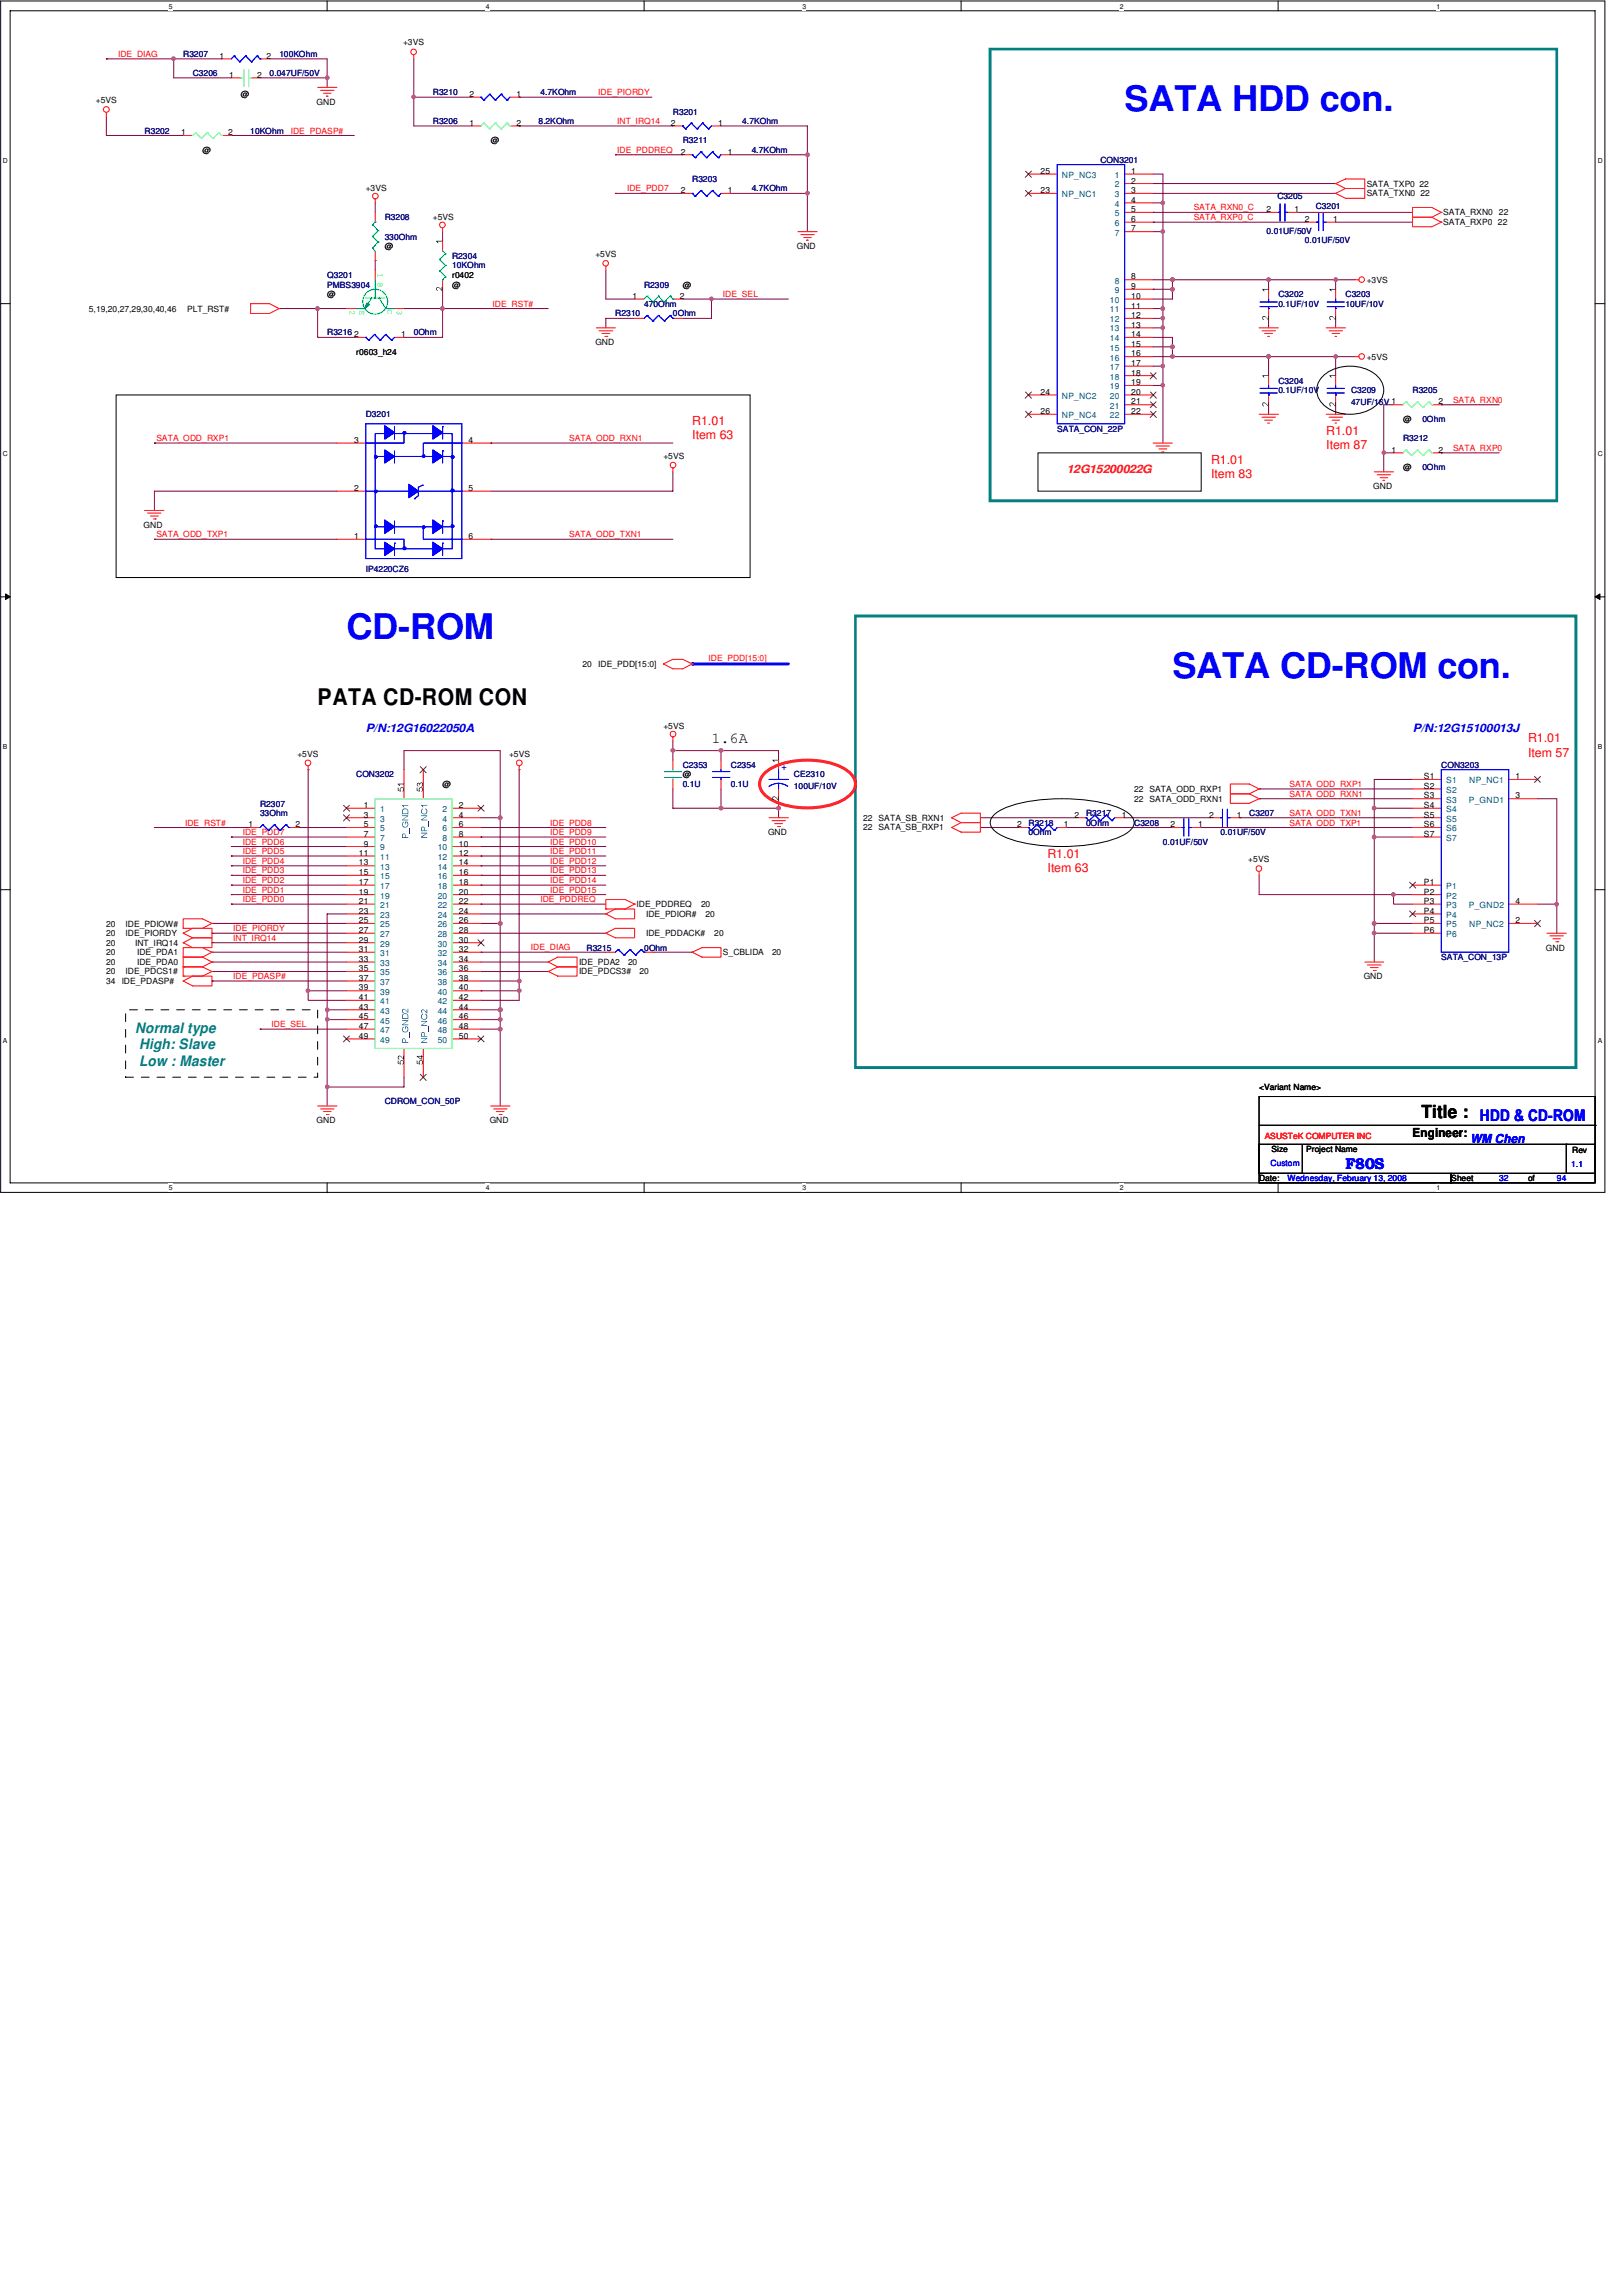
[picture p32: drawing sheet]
<svg xmlns="http://www.w3.org/2000/svg" width="210mm" height="297mm" viewBox="0 0 210 297" stroke-linecap="round" stroke-linejoin="round" font-family="sans-serif">
<defs><g id="words">
<g font-size="4.6" fill="#00f">
<text x="145.5" y="14.4">SATA HDD con.</text>
<text x="44.8" y="82.7">CD-ROM</text>
<text x="151.7" y="87.7">SATA CD-ROM con.</text>
</g>
<text font-size="3" x="41.1" y="91.2">PATA CD-ROM CON</text>
<text font-size="2.3" x="183.9" y="144.7">Title :</text>
<text font-size="2.1" fill="#00f" x="191.5" y="145.1">HDD &amp; CD-ROM</text>
<text font-size="2" x="92.1" y="96.2">1.6A</text>
<text font-size="2" fill="#00f" x="174.1" y="151.2">F80S</text>
<g font-size="1.9" fill="#008080">
<text x="17.5" y="133.6">Normal type</text>
<text x="18" y="135.8">High: Slave</text>
<text x="18" y="138">Low : Master</text>
</g>
<g font-size="1.6" fill="#f00">
<text x="89.6" y="55">R1.01</text>
<text x="89.6" y="56.9">Item 63</text>
<text x="156.7" y="60">R1.01</text>
<text x="171.6" y="56.3">R1.01</text>
<text x="171.6" y="58.1">Item 87</text>
<text x="156.7" y="61.8">Item 83</text>
<text x="197.7" y="96.1">R1.01</text>
<text x="197.7" y="97.9">Item 57</text>
<text x="135.6" y="111">R1.01</text>
<text x="135.6" y="112.8">Item 63</text>
</g>
<text font-size="1.6" x="182.8" y="147.1">Engineer:</text>
<text font-size="1.6" fill="#00f" x="190.3" y="147.9">WM Chen</text>
<text font-size="1.5" fill="#f00" x="138" y="61.2">12G15200022G</text>
<g font-size="1.5" fill="#00f">
<text x="47.3" y="94.7">P/N:12G16022050A</text>
<text x="182.8" y="94.7">P/N:12G15100013J</text>
</g>
<g font-size="1.1">
<text x="52.2" y="5.9">+3VS</text>
<text x="28.4" y="7.6">1</text>
<text x="29.7" y="10.1">1</text>
<text x="33.3" y="10.1">2</text>
<text x="34.5" y="7.6">2</text>
<text x="12.4" y="13.3">+5VS</text>
<text x="23.5" y="17.5">1</text>
<text x="29.5" y="17.5">2</text>
<text x="31.2" y="12.6">@</text>
<text x="41" y="13.6">GND</text>
<text x="60.7" y="12.5">2</text>
<text x="60.7" y="16.3">1</text>
<text x="66.8" y="12.5">1</text>
<text x="66.8" y="16.3">2</text>
<text x="86.8" y="16.3">2</text>
<text x="92.9" y="16.3">1</text>
<text x="26.2" y="19.8">@</text>
<text x="63.5" y="18.5">@</text>
<text x="88.1" y="20">2</text>
<text x="94.2" y="20">1</text>
<text x="134.7" y="22.5">25</text>
<text x="146.4" y="22.5">1</text>
<text x="146.4" y="23.7">2</text>
<text x="47.3" y="24.8">+3VS</text>
<text x="56" y="28.5">+5VS</text>
<text x="88.1" y="25">2</text>
<text x="94.2" y="25">1</text>
<text x="134.7" y="25">23</text>
<text x="146.4" y="25">3</text>
<text x="146.4" y="26.2">4</text>
<text x="146.4" y="27.5">5</text>
<text x="146.4" y="28.7">6</text>
<text x="146.4" y="29.9">7</text>
<text x="163.9" y="27.5">2</text>
<text x="167.5" y="27.5">1</text>
<text x="168.9" y="28.7">2</text>
<text x="172.5" y="28.7">1</text>
<text x="176.9" y="24.2">SATA_TXP0 22</text>
<text x="176.9" y="25.4">SATA_TXN0 22</text>
<text x="186.8" y="27.9">SATA_RXN0</text>
<text x="186.8" y="29.1">SATA_RXP0 22</text>
<text x="194" y="27.9">22</text>
<text x="49.8" y="32.2">@</text>
<text x="58.5" y="36">r0402</text>
<text x="77" y="33.2">+5VS</text>
<text x="103.1" y="32.2">GND</text>
<text x="11.5" y="40.3">5,19,20,27,29,30,40,46</text>
<text x="24.2" y="40.3">PLT_RST#</text>
<text x="42.3" y="38.4">@</text>
<text x="58.5" y="37.2">@</text>
<text x="81.9" y="38.6">1</text>
<text x="88" y="38.6">2</text>
<text x="88.3" y="37.2">@</text>
<text x="146.4" y="36.2">8</text>
<text x="146.4" y="37.4">9</text>
<text x="146.4" y="38.6">10</text>
<text x="146.4" y="39.9">11</text>
<text x="146.4" y="41.1">12</text>
<text x="176.9" y="36.6">+3VS</text>
<text x="45.8" y="43.6">2</text>
<text x="46.1" y="45.9">r0603_h24</text>
<text x="51.9" y="43.6">1</text>
<text x="77" y="44.7">GND</text>
<text x="146.4" y="42.4">13</text>
<text x="146.4" y="43.6">14</text>
<text x="146.4" y="44.9">15</text>
<text x="146.4" y="46.1">16</text>
<text x="146.4" y="47.4">17</text>
<text x="176.9" y="46.5">+5VS</text>
<text x="134.7" y="51.1">24</text>
<text x="134.7" y="53.6">26</text>
<text x="146.4" y="48.6">18</text>
<text x="146.4" y="49.8">19</text>
<text x="146.4" y="51.1">20</text>
<text x="146.4" y="52.3">21</text>
<text x="146.4" y="53.6">22</text>
<text x="186.1" y="52.3">2</text>
<text x="45.8" y="57.3">3</text>
<text x="60.6" y="57.3">4</text>
<text x="85.9" y="59.4">+5VS</text>
<text x="180.1" y="58.5">1</text>
<text x="181.6" y="54.6">@</text>
<text x="186.1" y="58.5">2</text>
<text x="45.8" y="63.5">2</text>
<text x="60.6" y="63.5">5</text>
<text x="177.7" y="63.3">GND</text>
<text x="181.6" y="60.8">@</text>
<text x="18.6" y="68.3">GND</text>
<text x="45.8" y="69.7">1</text>
<text x="60.6" y="69.7">6</text>
<text x="75.4" y="86.3">20</text>
<text x="77.4" y="86.3">IDE_PDD[15:0]</text>
<text x="85.9" y="94.4">+5VS</text>
<text x="38.5" y="97.9">+5VS</text>
<text x="57.3" y="101.9">@</text>
<text x="65.9" y="97.9">+5VS</text>
<text x="88.3" y="100.6">@</text>
<text x="184.3" y="100.8">S1</text>
<text x="196.1" y="100.8">1</text>
<text x="32.2" y="107">1</text>
<text x="38.2" y="107">2</text>
<text x="47.1" y="104.5">1</text>
<text x="47.1" y="105.8">3</text>
<text x="47.1" y="107">5</text>
<text x="59.4" y="104.5">2</text>
<text x="59.4" y="105.8">4</text>
<text x="59.4" y="107">6</text>
<text x="111.7" y="107.4">22</text>
<text x="111.7" y="106.2">22</text>
<text x="113.7" y="107.4">SATA_SB_RXP1</text>
<text x="113.7" y="106.2">SATA_SB_RXN1</text>
<text x="131.6" y="107">2</text>
<text x="137.7" y="107">1</text>
<text x="139.1" y="105.8">2</text>
<text x="145.2" y="105.8">1</text>
<text x="146.8" y="102.4">22</text>
<text x="146.8" y="103.7">22</text>
<text x="148.8" y="102.4">SATA_ODD_RXP1</text>
<text x="148.8" y="103.7">SATA_ODD_RXN1</text>
<text x="151.5" y="107">2</text>
<text x="155.1" y="107">1</text>
<text x="156.5" y="105.8">2</text>
<text x="160.1" y="105.8">1</text>
<text x="184.3" y="102.1">S2</text>
<text x="184.3" y="103.3">S3</text>
<text x="184.3" y="104.5">S4</text>
<text x="184.3" y="105.8">S5</text>
<text x="184.3" y="107">S6</text>
<text x="196.1" y="103.3">3</text>
<text x="46.4" y="110.7">11</text>
<text x="46.4" y="112">13</text>
<text x="46.4" y="113.2">15</text>
<text x="47.1" y="108.3">7</text>
<text x="47.1" y="109.5">9</text>
<text x="59.4" y="108.3">8</text>
<text x="59.4" y="109.5">10</text>
<text x="59.4" y="110.7">12</text>
<text x="59.4" y="112">14</text>
<text x="59.4" y="113.2">16</text>
<text x="99.4" y="108.1">GND</text>
<text x="161.5" y="111.5">+5VS</text>
<text x="184.3" y="108.3">S7</text>
<text x="13.8" y="119.9">20</text>
<text x="16.3" y="119.9">IDE_PDIOW#</text>
<text x="46.4" y="114.5">17</text>
<text x="46.4" y="115.7">19</text>
<text x="46.4" y="117">21</text>
<text x="46.4" y="118.2">23</text>
<text x="46.4" y="119.5">25</text>
<text x="59.4" y="114.5">18</text>
<text x="59.4" y="115.7">20</text>
<text x="59.4" y="117">22</text>
<text x="59.4" y="118.2">24</text>
<text x="59.4" y="119.5">26</text>
<text x="82.4" y="117.4">IDE_PDDREQ</text>
<text x="83.6" y="118.6">IDE_PDIOR#</text>
<text x="90.7" y="117.4">20</text>
<text x="91.3" y="118.6">20</text>
<text x="184.3" y="114.5">P1</text>
<text x="184.3" y="115.7">P2</text>
<text x="184.3" y="117">P3</text>
<text x="184.3" y="118.2">P4</text>
<text x="184.3" y="119.5">P5</text>
<text x="196.1" y="119.5">2</text>
<text x="196.1" y="117">4</text>
<text x="13.8" y="123.6">20</text>
<text x="13.8" y="124.8">20</text>
<text x="13.8" y="122.3">20</text>
<text x="13.8" y="121.1">20</text>
<text x="16.3" y="121.1">IDE_PIORDY</text>
<text x="17.5" y="122.3">INT_IRQ14</text>
<text x="17.7" y="123.6">IDE_PDA1</text>
<text x="17.7" y="124.8">IDE_PDA0</text>
<text x="46.4" y="120.7">27</text>
<text x="46.4" y="122">29</text>
<text x="46.4" y="123.2">31</text>
<text x="46.4" y="124.4">33</text>
<text x="46.4" y="125.6">35</text>
<text x="59.4" y="120.7">28</text>
<text x="59.4" y="122">30</text>
<text x="59.4" y="123.2">32</text>
<text x="59.4" y="124.4">34</text>
<text x="59.4" y="125.6">36</text>
<text x="74.9" y="124.8">IDE_PDA2</text>
<text x="81.3" y="124.8">20</text>
<text x="83.6" y="121.1">IDE_PDDACK#</text>
<text x="92.4" y="121.1">20</text>
<text x="93.6" y="123.6">S_CBLIDA</text>
<text x="99.9" y="123.6">20</text>
<text x="184.3" y="120.7">P6</text>
<text x="200.1" y="123">GND</text>
<text x="13.8" y="127.3">34</text>
<text x="13.8" y="126.1">20</text>
<text x="15.7" y="127.3">IDE_PDASP#</text>
<text x="16.3" y="126.1">IDE_PDCS1#</text>
<text x="46.4" y="126.9">37</text>
<text x="46.4" y="128.1">39</text>
<text x="46.4" y="129.4">41</text>
<text x="46.4" y="130.6">43</text>
<text x="46.4" y="131.9">45</text>
<text x="59.4" y="126.9">38</text>
<text x="59.4" y="128.1">40</text>
<text x="59.4" y="129.4">42</text>
<text x="59.4" y="130.6">44</text>
<text x="59.4" y="131.9">46</text>
<text x="74.9" y="126.1">IDE_PDCS3#</text>
<text x="82.8" y="126.1">20</text>
<text x="176.5" y="126.7">GND</text>
<text x="46.4" y="133.1">47</text>
<text x="46.4" y="134.4">49</text>
<text x="59.4" y="133.1">48</text>
<text x="59.4" y="134.4">50</text>
<text x="162.9" y="141">&lt;Variant Name&gt;</text>
<text x="41" y="145.3">GND</text>
<text x="63.4" y="145.3">GND</text>
<text x="164.5" y="149.1">Size</text>
<text x="169" y="149.1">Project Name</text>
<text x="203.5" y="149.2">Rev</text>
<text x="162.9" y="152.8">Date:</text>
<text x="187.8" y="152.8">Sheet</text>
<text x="197.7" y="152.8">of</text>
</g>
<g font-size="1.1" fill="#f00">
<text x="15.3" y="7.4">IDE_DIAG</text>
<text x="37.6" y="17.3">IDE_PDASP#</text>
<text x="77.4" y="12.3">IDE_PIORDY</text>
<text x="79.9" y="16">INT_IRQ14</text>
<text x="79.9" y="19.8">IDE_PDDREQ</text>
<text x="81.2" y="24.8">IDE_PDD7</text>
<text x="154.5" y="27.2">SATA_RXN0_C</text>
<text x="154.5" y="28.5">SATA_RXP0_C</text>
<text x="63.8" y="39.7">IDE_RST#</text>
<text x="93.6" y="38.4">IDE_SEL</text>
<text x="188" y="52.1">SATA_RXN0</text>
<text x="20.2" y="57.1">SATA_ODD_RXP1</text>
<text x="73.7" y="57.1">SATA_ODD_RXN1</text>
<text x="188" y="58.3">SATA_RXP0</text>
<text x="20.2" y="69.5">SATA_ODD_TXP1</text>
<text x="73.7" y="69.5">SATA_ODD_TXN1</text>
<text x="91.7" y="85.5">IDE_PDD[15:0]</text>
<text x="166.9" y="101.8">SATA_ODD_RXP1</text>
<text x="24" y="106.8">IDE_RST#</text>
<text x="71.2" y="106.8">IDE_PDD8</text>
<text x="166.9" y="106.8">SATA_ODD_TXP1</text>
<text x="166.9" y="105.5">SATA_ODD_TXN1</text>
<text x="166.9" y="103.1">SATA_ODD_RXN1</text>
<text x="31.4" y="109.3">IDE_PDD6</text>
<text x="31.4" y="108">IDE_PDD7</text>
<text x="31.4" y="113">IDE_PDD3</text>
<text x="31.4" y="111.8">IDE_PDD4</text>
<text x="31.4" y="110.5">IDE_PDD5</text>
<text x="71.2" y="111.8">IDE_PDD12</text>
<text x="71.2" y="108">IDE_PDD9</text>
<text x="71.2" y="109.3">IDE_PDD10</text>
<text x="71.2" y="110.5">IDE_PDD11</text>
<text x="71.2" y="113">IDE_PDD13</text>
<text x="31.4" y="114.3">IDE_PDD2</text>
<text x="31.4" y="116.7">IDE_PDD0</text>
<text x="31.4" y="115.5">IDE_PDD1</text>
<text x="69.9" y="116.7">IDE_PDDREQ</text>
<text x="71.2" y="115.5">IDE_PDD15</text>
<text x="71.2" y="114.3">IDE_PDD14</text>
<text x="30.2" y="120.5">IDE_PIORDY</text>
<text x="30.2" y="121.7">INT_IRQ14</text>
<text x="68.7" y="122.9">IDE_DIAG</text>
<text x="30.2" y="126.7">IDE_PDASP#</text>
<text x="35.1" y="132.9">IDE_SEL</text>
<text x="163.7" y="147.3">ASUSTeK COMPUTER INC</text>
</g>
<g font-size="1.1" fill="#000080">
<text x="23.7" y="7.4">R3207</text>
<text x="24.9" y="9.9">C3206</text>
<text x="34.9" y="9.9">0.047UF/50V</text>
<text x="36.2" y="7.4">100KOhm</text>
<text x="18.7" y="17.3">R3202</text>
<text x="32.4" y="17.3">10KOhm</text>
<text x="56" y="12.3">R3210</text>
<text x="56" y="16.1">R3206</text>
<text x="69.7" y="16.1">8.2KOhm</text>
<text x="69.9" y="12.3">4.7KOhm</text>
<text x="87.1" y="14.8">R3201</text>
<text x="96.1" y="16.1">4.7KOhm</text>
<text x="88.3" y="18.5">R3211</text>
<text x="89.6" y="23.5">R3203</text>
<text x="97.3" y="19.8">4.7KOhm</text>
<text x="142.4" y="21">CON3201</text>
<text x="49.8" y="28.5">R3208</text>
<text x="97.3" y="24.8">4.7KOhm</text>
<text x="165.3" y="25.8">C3205</text>
<text x="170.3" y="27">C3201</text>
<text x="42.3" y="36">Q3201</text>
<text x="49.8" y="31">330Ohm</text>
<text x="58.5" y="33.5">R2304</text>
<text x="58.5" y="34.7">10KOhm</text>
<text x="163.9" y="30.2">0.01UF/50V</text>
<text x="168.9" y="31.5">0.01UF/50V</text>
<text x="42.3" y="37.2">PMBS3904</text>
<text x="79.6" y="40.9">R2310</text>
<text x="83.4" y="37.2">R2309</text>
<text x="83.4" y="39.7">470Ohm</text>
<text x="87.1" y="40.9">0Ohm</text>
<text x="165.4" y="38.4">C3202</text>
<text x="165.4" y="39.7">0.1UF/10V</text>
<text x="174.1" y="38.4">C3203</text>
<text x="174.1" y="39.7">10UF/10V</text>
<text x="42.3" y="43.4">R3216</text>
<text x="53.6" y="43.4">0Ohm</text>
<text x="47.3" y="54">D3201</text>
<text x="165.4" y="49.6">C3204</text>
<text x="165.4" y="50.9">0.1UF/10V</text>
<text x="174.8" y="50.9">C3209</text>
<text x="174.8" y="52.4">47UF/16V 1</text>
<text x="182.8" y="50.9">R3205</text>
<text x="136.8" y="55.8">SATA_CON_22P</text>
<text x="181.6" y="57.1">R3212</text>
<text x="184.1" y="54.6">0Ohm</text>
<text x="184.1" y="60.8">0Ohm</text>
<text x="47.3" y="74">IP4220CZ6</text>
<text x="46.1" y="100.6">CON3202</text>
<text x="88.3" y="99.4">C2353</text>
<text x="88.3" y="101.9">0.1U</text>
<text x="94.6" y="99.4">C2354</text>
<text x="94.6" y="101.9">0.1U</text>
<text x="102.7" y="100.6">CE2310</text>
<text x="186.5" y="99.4">CON3203</text>
<text x="33.7" y="104.4">R2307</text>
<text x="33.7" y="105.6">33Ohm</text>
<text x="102.7" y="102.1">100UF/10V</text>
<text x="133.1" y="106.8">R3218</text>
<text x="140.5" y="105.6">R3217</text>
<text x="140.5" y="106.8">0Ohm</text>
<text x="146.8" y="106.8">C3208</text>
<text x="161.7" y="105.6">C3207</text>
<text x="133.1" y="108.1">0Ohm</text>
<text x="150.5" y="109.3">0.01UF/50V</text>
<text x="157.9" y="108.1">0.01UF/50V</text>
<text x="75.9" y="123">R3215</text>
<text x="83.4" y="123">0Ohm</text>
<text x="186.5" y="124.2">SATA_CON_13P</text>
<text x="49.8" y="142.8">CDROM_CON_50P</text>
</g>
<g font-size="1.1" fill="#004080">
<text x="137.4" y="23">NP_NC3</text>
<text x="144.3" y="23">1</text>
<text x="137.4" y="25.5">NP_NC1</text>
<text x="144.3" y="24.3">2</text>
<text x="144.3" y="25.5">3</text>
<text x="144.3" y="26.8">4</text>
<text x="144.3" y="28">5</text>
<text x="144.3" y="29.3">6</text>
<text x="144.3" y="30.5">7</text>
<text x="143.6" y="39.2">10</text>
<text x="143.6" y="40.4">11</text>
<text x="143.6" y="41.7">12</text>
<text x="144.3" y="36.7">8</text>
<text x="144.3" y="37.9">9</text>
<text x="143.6" y="42.9">13</text>
<text x="143.6" y="44.2">14</text>
<text x="143.6" y="45.4">15</text>
<text x="143.6" y="46.7">16</text>
<text x="143.6" y="47.9">17</text>
<text x="137.4" y="51.6">NP_NC2</text>
<text x="143.6" y="49.1">18</text>
<text x="143.6" y="50.4">19</text>
<text x="143.6" y="51.6">20</text>
<text x="143.6" y="52.9">21</text>
<text x="137.4" y="54.1">NP_NC4</text>
<text x="143.6" y="54.1">22</text>
<text x="187.2" y="101.3">S1</text>
<text x="190.1" y="101.3">NP_NC1</text>
<text x="49.2" y="105.1">1</text>
<text x="49.2" y="106.3">3</text>
<text x="49.2" y="107.6">5</text>
<text x="57.3" y="105.1">2</text>
<text x="57.3" y="106.3">4</text>
<text x="57.3" y="107.6">6</text>
<text x="187.2" y="102.6">S2</text>
<text x="187.2" y="103.8">S3</text>
<text x="187.2" y="105.1">S4</text>
<text x="187.2" y="106.3">S5</text>
<text x="187.2" y="107.6">S6</text>
<text x="190.1" y="103.8">P_GND1</text>
<text x="49.2" y="108.8">7</text>
<text x="49.2" y="110">9</text>
<text x="49.2" y="111.3">11</text>
<text x="49.2" y="112.5">13</text>
<text x="49.2" y="113.7">15</text>
<text x="56.6" y="110">10</text>
<text x="56.6" y="111.3">12</text>
<text x="56.6" y="112.5">14</text>
<text x="56.6" y="113.7">16</text>
<text x="57.3" y="108.8">8</text>
<text x="187.2" y="108.8">S7</text>
<text x="49.2" y="115">17</text>
<text x="49.2" y="116.2">19</text>
<text x="49.2" y="117.5">21</text>
<text x="49.2" y="118.7">23</text>
<text x="49.2" y="120">25</text>
<text x="56.6" y="115">18</text>
<text x="56.6" y="116.2">20</text>
<text x="56.6" y="117.5">22</text>
<text x="56.6" y="118.7">24</text>
<text x="56.6" y="120">26</text>
<text x="187.2" y="115">P1</text>
<text x="187.2" y="116.2">P2</text>
<text x="187.2" y="117.5">P3</text>
<text x="187.2" y="118.7">P4</text>
<text x="187.2" y="120">P5</text>
<text x="190.1" y="117.5">P_GND2</text>
<text x="190.1" y="120">NP_NC2</text>
<text x="49.2" y="121.2">27</text>
<text x="49.2" y="122.5">29</text>
<text x="49.2" y="123.7">31</text>
<text x="49.2" y="125">33</text>
<text x="56.6" y="121.2">28</text>
<text x="56.6" y="122.5">30</text>
<text x="56.6" y="123.7">32</text>
<text x="56.6" y="125">34</text>
<text x="187.2" y="121.2">P6</text>
<text x="49.2" y="126.2">35</text>
<text x="49.2" y="127.4">37</text>
<text x="49.2" y="128.7">39</text>
<text x="49.2" y="129.9">41</text>
<text x="49.2" y="131.1">43</text>
<text x="56.6" y="126.2">36</text>
<text x="56.6" y="127.4">38</text>
<text x="56.6" y="128.7">40</text>
<text x="56.6" y="129.9">42</text>
<text x="56.6" y="131.1">44</text>
<text x="49.2" y="132.4">45</text>
<text x="49.2" y="133.6">47</text>
<text x="49.2" y="134.9">49</text>
<text x="56.6" y="132.4">46</text>
<text x="56.6" y="133.6">48</text>
<text x="56.6" y="134.9">50</text>
</g>
<g font-size="1.1" fill="#00f">
<text x="101.1" y="99.6">+</text>
<text x="164.4" y="150.8">Custom</text>
<text x="166.6" y="152.8">Wednesday, February 13, 2008</text>
<text x="194" y="152.8">32</text>
<text x="201.5" y="152.8">94</text>
<text x="203.3" y="151">1.1</text>
</g>
<g font-size=".9">
<text x="21.8" y="1.1">5</text>
<text x="62.9" y="1.1">4</text>
<text x="103.8" y="1.1">3</text>
<text x="144.9" y="1.1">2</text>
<text x="185.9" y="1.1">1</text>
<text x=".4" y="21.1">D</text>
<text x="206.8" y="21.1">D</text>
<text x=".4" y="59.1">C</text>
<text x="206.8" y="59.1">C</text>
<text x=".4" y="96.9">B</text>
<text x="206.8" y="96.9">B</text>
<text x=".4" y="134.9">A</text>
<text x="206.8" y="134.9">A</text>
<text x="21.8" y="154">5</text>
<text x="62.9" y="154">4</text>
<text x="103.8" y="154">3</text>
<text x="144.9" y="154">2</text>
<text x="185.9" y="154">1</text>
</g>
</g></defs>
<path d="M.1 .1h207.6v154.2h-207.6zM1.3 1.4h205.1v151.6h-205.1z" fill="none" stroke="#000" stroke-width=".13"/>
<g fill="#fff">
<path d="M21.8 .3h.6v1h-.6z"/>
<path d="M21.8 153.2h.6v1h-.6z"/>
</g>
<path d="M42.3 .1v1.3M42.3 153v1.3" fill="none" stroke="#000" stroke-width=".13"/>
<g fill="#fff">
<path d="M62.8 .3h.6v1h-.6z"/>
<path d="M62.8 153.2h.6v1h-.6z"/>
</g>
<path d="M83.4 .1v1.3M83.4 153v1.3" fill="none" stroke="#000" stroke-width=".13"/>
<g fill="#fff">
<path d="M103.8 .3h.6v1h-.6z"/>
<path d="M103.8 153.2h.6v1h-.6z"/>
</g>
<path d="M124.4 .1v1.3M124.4 153v1.3" fill="none" stroke="#000" stroke-width=".13"/>
<g fill="#fff">
<path d="M144.9 .3h.5v1h-.5z"/>
<path d="M144.9 153.2h.5v1h-.5z"/>
</g>
<path d="M165.4 .1v1.3M165.4 153v1.3" fill="none" stroke="#000" stroke-width=".13"/>
<g fill="#fff">
<path d="M185.9 .3h.5v1h-.5z"/>
<path d="M185.9 153.2h.5v1h-.5z"/>
<path d="M.4 20.3h.7v1h-.7z"/>
<path d="M206.7 20.3h.7v1h-.7z"/>
<path d="M.4 58.2h.7v1.1h-.7z"/>
<path d="M206.7 58.2h.7v1.1h-.7z"/>
</g>
<path d="M.1 39.3h1.2M206.4 39.3h1.3" fill="none" stroke="#000" stroke-width=".13"/>
<g fill="#fff">
<path d="M.4 96.1h.6v1.1h-.6z"/>
<path d="M206.7 96.1h.6v1.1h-.6z"/>
</g>
<path d="M.1 77.2h1.2M.7 76.8l.6 .4-.6 .4zM206.4 77.2l.7-.4v.8zM206.4 77.2h1.3" fill="none" stroke="#000" stroke-width=".13"/>
<path d="M.7 76.8l.6 .4-.6 .4zM206.4 77.2l.7-.4v.8z" fill="#000"/>
<g fill="#fff">
<path d="M.4 134h.6v1.1h-.6z"/>
<path d="M206.7 134h.6v1.1h-.6z"/>
</g>
<path d="M.1 115.1h1.2M206.4 115.1h1.3" fill="none" stroke="#000" stroke-width=".13"/>
<path d="M13.8 17.5h9.9M29.9 17.5h.1M29.9 17.5h15.9M53.6 12.6h.1M53.6 12.6h7.4M53.6 16.3h7.4M67.2 12.6h.1M67.2 12.6h17.2" fill="none" stroke="#800040" stroke-width=".13"/>
<path d="M53.4 12.4h.3l.1 .1-.1 .2-.2 .1-.1-.1z" fill-rule="evenodd" fill="#f0f"/>
<path d="M53.4 12.4h.3l.1 .1-.1 .2-.2 .1-.1-.1z" fill="none" stroke="#f0f" stroke-width=".13"/>
<g fill="none" stroke="#800040" stroke-width=".13">
<path d="M67.2 16.3h.1M67.2 16.3h19.9M149.2 30h1.3M150.5 22.5v3.7M167.9 27.5h14.9M172.8 28.7h10M150.5 49.9h.1M150.5 49.9v7.4M164.2 41.2v1.2M164.2 52.4v1.2M172.8 52.4v1.2M179.1 52.4h1.2"/>
<path d="M179.1 58.6h1.2M186.5 52.4h.1M186.5 58.6h.1M186.5 52.4h7.5M186.5 58.6h7.5"/>
</g>
<path d="M150.3 49.7h.3l.1 .1-.1 .2-.1 .1-.2-.1z" fill-rule="evenodd" fill="#f0f"/>
<path d="M150.3 49.7h.3l.1 .1-.1 .2-.1 .1-.2-.1z" fill="none" stroke="#f0f" stroke-width=".13"/>
<path d="M150.5 26.2h.1M150.5 26.2v3.8M151.7 37.4v1.3M164.2 36.2v1.2" fill="none" stroke="#800040" stroke-width=".13"/>
<path d="M150.3 26.1l.2-.1 .1 .1 .1 .1-.1 .2h-.3z" fill-rule="evenodd" fill="#f0f"/>
<path d="M150.3 26.1l.2-.1 .1 .1 .1 .1-.1 .2h-.3z" fill="none" stroke="#f0f" stroke-width=".13"/>
<path d="M172.8 36.2h.1M172.8 36.2h2.5M164.2 46.1v2.5M172.8 41.2v1.2" fill="none" stroke="#800040" stroke-width=".13"/>
<path d="M172.7 36l.1-.1 .3 .2-.1 .2h-.3z" fill-rule="evenodd" fill="#f0f"/>
<path d="M172.7 36l.1-.1 .3 .2-.1 .2h-.3z" fill="none" stroke="#f0f" stroke-width=".13"/>
<path d="M149.2 41.2h1.3M172.8 46.1h.1M172.8 46.1h2.5" fill="none" stroke="#800040" stroke-width=".13"/>
<path d="M172.7 45.9h.3l.1 .2-.1 .2-.2 .1-.1-.1z" fill-rule="evenodd" fill="#f0f"/>
<path d="M172.7 45.9h.3l.1 .2-.1 .2-.2 .1-.1-.1z" fill="none" stroke="#f0f" stroke-width=".13"/>
<path d="M149.2 27.5h.1M149.2 27.5h15M149.2 22.5h1.3M151.7 36.2h.1M151.7 36.2h12.5M149.2 44.9h2.5" fill="none" stroke="#800040" stroke-width=".13"/>
<circle cx="151.7" cy="36.2" r=".25" fill="#f0f"/>
<circle cx="151.7" cy="36.2" r=".25" fill="none" stroke="#f0f" stroke-width=".13"/>
<path d="M150.5 39.9h.1M150.5 39.9v1.3" fill="none" stroke="#800040" stroke-width=".13"/>
<circle cx="150.5" cy="39.9" r=".25" fill="#f0f"/>
<circle cx="150.5" cy="39.9" r=".25" fill="none" stroke="#f0f" stroke-width=".13"/>
<path d="M149.2 37.4h.1M149.2 37.4h2.5M149.2 42.4h1.3" fill="none" stroke="#800040" stroke-width=".13"/>
<circle cx="151.7" cy="37.4" r=".25" fill="#f0f"/>
<circle cx="151.7" cy="37.4" r=".25" fill="none" stroke="#f0f" stroke-width=".13"/>
<path d="M150.5 42.4h.1M150.5 42.4v5" fill="none" stroke="#800040" stroke-width=".13"/>
<path d="M150.3 42.2h.2l.2 .1-.1 .3h-.3z" fill-rule="evenodd" fill="#f0f"/>
<path d="M150.3 42.2h.2l.2 .1-.1 .3h-.3z" fill="none" stroke="#f0f" stroke-width=".13"/>
<path d="M149.2 38.7h2.5M179.1 58.6h.1M179.1 58.6v2.4" fill="none" stroke="#800040" stroke-width=".13"/>
<path d="M178.9 58.4h.3l.1 .1-.1 .2-.1 .1-.2-.1z" fill-rule="evenodd" fill="#f0f"/>
<path d="M178.9 58.4h.3l.1 .1-.1 .2-.1 .1-.2-.1z" fill="none" stroke="#f0f" stroke-width=".13"/>
<path d="M53.6 12.6v3.7M149.2 23.7h23.6M149.2 36.2h2.5M149.2 39.9h1.3M172.8 36.2v1.2M150.5 41.2h.1M150.5 41.2v1.2M172.8 46.1v2.5" fill="none" stroke="#800040" stroke-width=".13"/>
<path d="M150.3 41h.3l.1 .1-.1 .2-.1 .1-.2-.1z" fill-rule="evenodd" fill="#f0f"/>
<path d="M150.3 41h.3l.1 .1-.1 .2-.1 .1-.2-.1z" fill="none" stroke="#f0f" stroke-width=".13"/>
<path d="M13.8 15.1v2.4M149.2 28.7h.1M149.2 26.2h1.3M149.2 28.7h19.9M149.2 49.9h1.3M149.2 43.6h2.5M149.2 47.4h1.3M151.7 44.9h.1M151.7 44.9v1.2h-2.5" fill="none" stroke="#800040" stroke-width=".13"/>
<circle cx="151.7" cy="44.9" r=".25" fill="#f0f"/>
<circle cx="151.7" cy="44.9" r=".25" fill="none" stroke="#f0f" stroke-width=".13"/>
<path d="M151.7 46.1h.1M151.7 46.1h12.5" fill="none" stroke="#800040" stroke-width=".13"/>
<circle cx="164.2" cy="46.1" r=".24" fill="#f0f"/>
<circle cx="164.2" cy="46.1" r=".24" fill="none" stroke="#f0f" stroke-width=".13"/>
<circle cx="151.7" cy="46.1" r=".24" fill="#f0f"/>
<circle cx="151.7" cy="46.1" r=".24" fill="none" stroke="#f0f" stroke-width=".13"/>
<path d="M149.2 25h23.6M150.5 30h.1M150.5 30v9.9" fill="none" stroke="#800040" stroke-width=".13"/>
<path d="M150.3 29.8l.2-.1 .2 .1-.1 .3h-.3z" fill-rule="evenodd" fill="#f0f"/>
<path d="M150.3 29.8l.2-.1 .2 .1-.1 .3h-.3z" fill="none" stroke="#f0f" stroke-width=".13"/>
<path d="M22.5 7.6h6.2M33.7 10.1h8.6M34.9 7.6h7.4M42.3 10.1h.1M42.3 10.1v1.2" fill="none" stroke="#800040" stroke-width=".13"/>
<path d="M42.2 9.9l.1-.1 .2 .1v.3h-.3z" fill-rule="evenodd" fill="#f0f"/>
<path d="M42.2 9.9l.1-.1 .2 .1v.3h-.3z" fill="none" stroke="#f0f" stroke-width=".13"/>
<path d="M22.5 7.6h.1M22.5 7.6v2.5" fill="none" stroke="#800040" stroke-width=".13"/>
<path d="M22.3 7.4h.3l.1 .2-.1 .2h-.2h-.1z" fill-rule="evenodd" fill="#f0f"/>
<path d="M22.3 7.4h.3l.1 .2-.1 .2h-.2h-.1z" fill="none" stroke="#f0f" stroke-width=".13"/>
<path d="M22.5 10.1h7.4M53.6 7.6v5M93.3 16.3h11.2v3.7h-9.9M79.6 20h.1M79.6 25h.1M79.6 20h8.7M79.6 25h8.7M94.6 25h9.9M104.5 25h.1M104.5 25v5" fill="none" stroke="#800040" stroke-width=".13"/>
<path d="M104.3 24.8h.4v.2v.2h-.2h-.2z" fill-rule="evenodd" fill="#f0f"/>
<path d="M104.3 24.8h.4v.2v.2h-.2h-.2z" fill="none" stroke="#f0f" stroke-width=".13"/>
<path d="M150.5 47.4h.1M150.5 47.4v2.5" fill="none" stroke="#800040" stroke-width=".13"/>
<path d="M150.3 47.2l.2-.1 .2 .1-.1 .3h-.3z" fill-rule="evenodd" fill="#f0f"/>
<path d="M150.3 47.2l.2-.1 .2 .1-.1 .3h-.3z" fill="none" stroke="#f0f" stroke-width=".13"/>
<path d="M164.2 36.2h.1M164.2 36.2h8.6M151.7 43.6v1.3" fill="none" stroke="#800040" stroke-width=".13"/>
<circle cx="164.2" cy="36.2" r=".25" fill="#f0f"/>
<circle cx="164.2" cy="36.2" r=".25" fill="none" stroke="#f0f" stroke-width=".13"/>
<path d="M151.7 36.2h.1M151.7 36.2v1.2M179.1 52.4v6.2" fill="none" stroke="#800040" stroke-width=".13"/>
<circle cx="151.7" cy="36.2" r=".25" fill="#f0f"/>
<circle cx="151.7" cy="36.2" r=".25" fill="none" stroke="#f0f" stroke-width=".13"/>
<path d="M164.2 46.1h.1M164.2 46.1h8.6" fill="none" stroke="#800040" stroke-width=".13"/>
<circle cx="164.2" cy="46.1" r=".24" fill="#f0f"/>
<circle cx="164.2" cy="46.1" r=".24" fill="none" stroke="#f0f" stroke-width=".13"/>
<path d="M41.1 39.9h3.7M48.6 26.2v1.3M57.3 39.9h.1M57.3 39.9h13.7M57.3 30v1.2M57.3 39.9v3.7" fill="none" stroke="#800040" stroke-width=".13"/>
<circle cx="57.2" cy="39.9" r=".25" fill="#f0f"/>
<circle cx="57.2" cy="39.9" r=".25" fill="none" stroke="#f0f" stroke-width=".13"/>
<path d="M41.1 39.9v3.7h5M41.1 39.9h.1M52.3 43.6h5" fill="none" stroke="#800040" stroke-width=".13"/>
<circle cx="41.1" cy="39.9" r=".24" fill="#f0f"/>
<circle cx="41.1" cy="39.9" r=".24" fill="none" stroke="#f0f" stroke-width=".13"/>
<path d="M13.8 7.6h.1M13.8 7.6h8.7M42.3 7.6v2.5M48.6 33.7h.1M48.6 33.7v1.3M57.3 37.4v2.5h-5M104.5 20h.1M104.5 20v5" fill="none" stroke="#800040" stroke-width=".13"/>
<path d="M89.6 85.9h.1M89.6 85.9h12.4" fill="none" stroke="#00f" stroke-width=".38"/>
<circle cx="104.5" cy="20" r=".25" fill="#f0f"/>
<circle cx="104.5" cy="20" r=".25" fill="none" stroke="#f0f" stroke-width=".13"/>
<path d="M36.1 39.9h5M52.3 97.1h12.4M42.3 131.9h.1M42.3 131.9v8.7" fill="none" stroke="#800040" stroke-width=".13"/>
<path d="M42.2 131.7h.3l.1 .2-.1 .1-.2 .1-.1-.1z" fill-rule="evenodd" fill="#f0f"/>
<path d="M42.2 131.7h.3l.1 .2-.1 .1-.2 .1-.1-.1z" fill="none" stroke="#f0f" stroke-width=".13"/>
<path d="M64.7 97.1v8.7M64.7 131.9h.1M64.7 131.9v1.2M67.2 126.9v1.3" fill="none" stroke="#800040" stroke-width=".13"/>
<circle cx="64.7" cy="131.9" r=".24" fill="#f0f"/>
<circle cx="64.7" cy="131.9" r=".24" fill="none" stroke="#f0f" stroke-width=".13"/>
<path d="M62.2 119.5h2.5M64.7 119.5h.1M64.7 119.5v11.1M27.4 124.5h17.4M39.9 128.2h4.9" fill="none" stroke="#800040" stroke-width=".13"/>
<circle cx="64.7" cy="130.6" r=".25" fill="#f0f"/>
<circle cx="64.7" cy="130.6" r=".25" fill="none" stroke="#f0f" stroke-width=".13"/>
<circle cx="64.7" cy="119.5" r=".25" fill="#f0f"/>
<circle cx="64.7" cy="119.5" r=".25" fill="none" stroke="#f0f" stroke-width=".13"/>
<path d="M78.4 35v3.7M27.4 119.5h17.4M62.2 115.7h.1M62.2 112h.1M62.2 115.7h16.2M62.2 112h16.2M27.4 125.7h17.4M33.7 133.1h.1M33.7 133.1h11.1M62.2 131.9h2.5M64.7 133.1h.1M64.7 133.1v10" fill="none" stroke="#800040" stroke-width=".13"/>
<circle cx="64.7" cy="133.1" r=".25" fill="#f0f"/>
<circle cx="64.7" cy="133.1" r=".25" fill="none" stroke="#f0f" stroke-width=".13"/>
<path d="M27.4 120.7h.1M27.4 120.7h17.4M42.3 131.9h2.5M62.2 128.2h.1M62.2 133.1h2.5M62.2 120.7h16.2M62.2 128.2h5M42.3 140.6v2.5" fill="none" stroke="#800040" stroke-width=".13"/>
<path d="M67 128h.4v.1v.2l-.2 .1-.2-.1z" fill-rule="evenodd" fill="#f0f"/>
<path d="M67 128h.4v.1v.2l-.2 .1-.2-.1z" fill="none" stroke="#f0f" stroke-width=".13"/>
<g fill="none" stroke="#800040" stroke-width=".13">
<path d="M88.3 38.7h3.8M52.3 97.1v2.5M29.9 109.5h.1M29.9 114.5h.1M29.9 108.3h.1M29.9 113.2h.1M29.9 112h.1M29.9 117h.1M29.9 110.7h.1M29.9 115.7h.1M29.9 108.3h14.9M29.9 109.5h14.9"/>
<path d="M29.9 114.5h14.9M29.9 113.2h14.9M29.9 110.7h14.9M29.9 112h14.9M29.9 117h14.9M29.9 115.7h14.9M62.2 108.3h.1M62.2 109.5h.1M62.2 110.7h.1M62.2 107.1h.1M62.2 113.2h.1M62.2 108.3h16.2"/>
<path d="M62.2 109.5h16.2M62.2 113.2h16.2M62.2 110.7h16.2M62.2 107.1h16.2M62.2 105.8h2.5M64.7 105.8h.1M64.7 105.8v13.7M39.9 128.2v1.2h4.9M67.2 128.2v1.2"/>
</g>
<circle cx="64.7" cy="105.8" r=".25" fill="#f0f"/>
<circle cx="64.7" cy="105.8" r=".25" fill="none" stroke="#f0f" stroke-width=".13"/>
<path d="M20 107.1h.1M20 107.1h12.4M27.4 126.9h.1M27.4 126.9h17.4M52.3 139.4v1.2h-10M42.3 140.6h.1" fill="none" stroke="#800040" stroke-width=".13"/>
<path d="M42.2 140.4h.3l.1 .2-.1 .2h-.2h-.1z" fill-rule="evenodd" fill="#f0f"/>
<path d="M42.2 140.4h.3l.1 .2-.1 .2h-.2h-.1z" fill="none" stroke="#f0f" stroke-width=".13"/>
<path d="M92.1 38.7h.1M92.1 38.7h9.9M44.8 118.2h-2.5v12.4" fill="none" stroke="#800040" stroke-width=".13"/>
<path d="M91.9 38.5h.3v.3l-.3 .1-.1-.2z" fill-rule="evenodd" fill="#f0f"/>
<path d="M91.9 38.5h.3v.3l-.3 .1-.1-.2z" fill="none" stroke="#f0f" stroke-width=".13"/>
<g fill="none" stroke="#800040" stroke-width=".13">
<path d="M78.4 38.7h3.7M92.1 38.7v2.5h-3.8M82.1 41.2h-3.7v1.2M38.6 107.1h6.2M62.2 117h.1M62.2 114.5h.1M62.2 117h16.2M62.2 114.5h16.2M27.4 122h.1M27.4 122h17.4M27.4 123.2h17.4M62.2 123.2h.1"/>
<path d="M62.2 124.5h8.8M62.2 123.2h16.2M62.2 129.4h5M62.2 125.7h8.8M62.2 130.6h2.5M64.7 130.6h.1M64.7 130.6v1.3"/>
</g>
<circle cx="64.7" cy="130.6" r=".25" fill="#f0f"/>
<circle cx="64.7" cy="130.6" r=".25" fill="none" stroke="#f0f" stroke-width=".13"/>
<path d="M42.3 130.6h.1M42.3 130.6h2.5M42.3 130.6v1.3" fill="none" stroke="#800040" stroke-width=".13"/>
<circle cx="42.3" cy="130.6" r=".25" fill="#f0f"/>
<circle cx="42.3" cy="130.6" r=".25" fill="none" stroke="#f0f" stroke-width=".13"/>
<path d="M39.9 99.6h.1M39.9 99.6v28.6" fill="none" stroke="#800040" stroke-width=".13"/>
<path d="M39.7 128h.3l.1 .1-.1 .2-.2 .1-.1-.1z" fill-rule="evenodd" fill="#f0f"/>
<path d="M39.7 128h.3l.1 .1-.1 .2-.2 .1-.1-.1z" fill="none" stroke="#f0f" stroke-width=".13"/>
<path d="M67.2 99.6h.1M67.2 99.6v27.3h-5M62.2 118.2h16.2" fill="none" stroke="#800040" stroke-width=".13"/>
<circle cx="67.2" cy="126.9" r=".25" fill="#f0f"/>
<circle cx="67.2" cy="126.9" r=".25" fill="none" stroke="#f0f" stroke-width=".13"/>
<path d="M177.8 108.3h.1M177.8 108.3h5M177.8 108.3v11.2M84.6 123.2h5" fill="none" stroke="#800040" stroke-width=".13"/>
<circle cx="177.8" cy="119.5" r=".24" fill="#f0f"/>
<circle cx="177.8" cy="119.5" r=".24" fill="none" stroke="#f0f" stroke-width=".13"/>
<circle cx="177.8" cy="108.3" r=".24" fill="#f0f"/>
<circle cx="177.8" cy="108.3" r=".24" fill="none" stroke="#f0f" stroke-width=".13"/>
<path d="M180.3 115.7h.1M180.3 115.7h2.5" fill="none" stroke="#800040" stroke-width=".13"/>
<path d="M180.1 115.5h.2l.2 .1v.3h-.4z" fill-rule="evenodd" fill="#f0f"/>
<path d="M180.1 115.5h.2l.2 .1v.3h-.4z" fill="none" stroke="#f0f" stroke-width=".13"/>
<path d="M155.4 107.1h.1M155.4 107.1h27.4M160.4 105.8h.1M160.4 105.8h22.4M162.9 113.2v2.5M177.8 104.6h.1M177.8 104.6h5" fill="none" stroke="#800040" stroke-width=".13"/>
<path d="M177.6 104.4l.2-.1 .2 .1v.3h-.3z" fill-rule="evenodd" fill="#f0f"/>
<path d="M177.6 104.4l.2-.1 .2 .1v.3h-.3z" fill="none" stroke="#f0f" stroke-width=".13"/>
<path d="M162.9 115.7h17.4v1.3h2.5M182.8 100.8h-5v7.5M177.8 120.7h.1M177.8 120.7h5" fill="none" stroke="#800040" stroke-width=".13"/>
<path d="M177.7 120.5h.3v.4h-.3l-.1-.2z" fill-rule="evenodd" fill="#f0f"/>
<path d="M177.7 120.5h.3v.4h-.3l-.1-.2z" fill="none" stroke="#f0f" stroke-width=".13"/>
<path d="M87.1 97.1h.1M87.1 95.8v2.5M87.1 97.1h6.2M100.8 103.3v1.3M162.9 102.1h.1M162.9 103.3h.1M162.9 102.1h19.9M162.9 103.3h19.9M182.8 119.5h-5v5" fill="none" stroke="#800040" stroke-width=".13"/>
<circle cx="87.1" cy="97.1" r=".24" fill="#f0f"/>
<circle cx="87.1" cy="97.1" r=".24" fill="none" stroke="#f0f" stroke-width=".13"/>
<path d="M93.3 97.1h.1M93.3 97.1h7.5M87.1 102.1v2.5h6.2v-2.5" fill="none" stroke="#800040" stroke-width=".13"/>
<circle cx="93.3" cy="97.1" r=".24" fill="#f0f"/>
<circle cx="93.3" cy="97.1" r=".24" fill="none" stroke="#f0f" stroke-width=".13"/>
<path d="M93.3 104.6h7.5v1.2M93.3 104.6h.1" fill="none" stroke="#800040" stroke-width=".13"/>
<circle cx="100.8" cy="104.6" r=".25" fill="#f0f"/>
<circle cx="100.8" cy="104.6" r=".25" fill="none" stroke="#f0f" stroke-width=".13"/>
<circle cx="93.3" cy="104.6" r=".25" fill="#f0f"/>
<circle cx="93.3" cy="104.6" r=".25" fill="none" stroke="#f0f" stroke-width=".13"/>
<path d="M93.3 97.1v1.2M100.8 97.1v1.2M199 103.3h2.5M201.5 117h.1M201.5 117v3.7" fill="none" stroke="#800040" stroke-width=".13"/>
<path d="M201.3 116.8h.3l.1 .2-.1 .1-.2 .1-.1-.1z" fill-rule="evenodd" fill="#f0f"/>
<path d="M201.3 116.8h.3l.1 .2-.1 .1-.2 .1-.1-.1z" fill="none" stroke="#f0f" stroke-width=".13"/>
<g fill="none" stroke="#800040" stroke-width=".13">
<path d="M20 57.3h.1M20 57.3h23.6M63.5 57.3h.1M63.5 57.3h23.6M20 69.8h.1M20 69.8h23.6M43.6 63.5h-23.6v2.5M63.5 69.8h.1M63.5 69.8h23.6M87.1 61v2.5h-23.6M126.9 105.8h12.4M126.9 107.1h5"/>
<path d="M138 107.1h13.7M145.5 105.8h11.2M151.7 107.1h.1M201.5 103.3v13.7h-2.5"/>
</g>
<g fill="none" stroke="#f00" stroke-width=".13">
<path d="M13.8 14.6v.5M41.1 11.3h2.5M41.5 11.7h1.7M41.9 12.1h.9M42.2 12.4h.1M42.2 12.4h.3M53.6 7.1v.5M32.4 39.3v1.3h2.5l1.2-.7M32.4 39.3h.1M32.4 39.3h2.5l1.2 .6M36.1 39.9h.1M48.6 25.7v.5"/>
<path d="M57.3 29.5v.5M78.4 34.5v.5M103.3 30h2.4M103.6 30.4h1.8M104 30.7h1M104.4 31.1h.1M104.4 31.1h.2M172.8 23.7l1.3-.5h2.5v1.2h-2.5M172.8 23.7h.1M172.8 25h.1M172.8 23.7l1.3 .7M174.1 24.4h2.5v1.3h-2.5l-1.3-.7"/>
<path d="M174.1 24.4l-1.3 .6M175.3 36.2h.6M185.3 28.1h-2.5v1.2h2.5l1.2-.6M185.3 28.1l1.2 .6M186.5 27.5l-1.2-.7h-2.5v1.3h2.5M186.5 27.5h.1M186.5 28.7h.1M186.5 27.5l-1.2 .6M77.2 42.4h2.4M77.5 42.8h1.8M77.9 43.1h1M78.3 43.5h.2"/>
<path d="M78.5 43.5h.1M149.2 57.3h2.5M149.6 57.7h1.7M150 58.1h1M150.4 58.5h.2M162.9 53.6h2.5M162.9 42.4h2.5M163.3 54h1.8M163.3 42.8h1.8M163.7 54.4h1M163.7 43.1h1M164 54.7h.3"/>
<path d="M164 43.5h.3M171.6 53.6h2.5M171.6 42.4h2.5M172 54h1.7M172 42.8h1.7M172.4 54.4h1M172.4 43.1h1M172.8 54.7h.2M172.8 43.5h.2M175.3 46.1h.6M18.7 66h2.5M19.1 66.4h1.7"/>
<path d="M19.5 66.8h1M19.9 67.1h.2M20.1 67.1h.1M87.1 60.5v.5M177.8 61h2.5M178.2 61.4h1.8M178.6 61.8h1M179 62.1h.1M179 62.1h.2M39.9 99.1v.5M67.2 99.1v.5M85.9 85.9h.1"/>
<path d="M85.9 85.9l1.2-.6h1.2l1.3 .6M85.9 85.9l1.2 .6h1.2l1.3-.6M87.1 95.3v.5M89.6 85.9h.1M27.4 119.5h.1M27.4 119.5l-1.2-.6h-2.5v1.2M27.4 119.5l-1.2 .6h-2.5M78.4 117.6h.1M78.4 118.2l1.2-.6h2.5v1.3h-2.5zM78.4 118.2h.1M82.1 117h.1M82.1 117l-1.2-.6h-2.5v1.2"/>
<path d="M82.1 117l-1.2 .6h-2.5M99.5 105.8h2.5M99.9 106.2h1.7M100.2 106.6h1.1M100.6 106.9h.3M100.9 106.9h.1M123.1 107.1h.1M123.1 105.8l1.3-.6h2.5v1.2h-2.5M123.1 105.8h.1M123.1 105.8l1.3 .6M124.4 106.4h2.5v1.3h-2.5l-1.3-.6M124.4 106.4l-1.3 .7"/>
<path d="M161.7 102.7h-2.5v1.2h2.5l1.2-.6M161.7 102.7l1.2 .6M162.9 102.1l-1.2-.7h-2.5v1.3h2.5M162.9 102.1h.1M162.9 103.3h.1M162.9 102.1l-1.2 .6M162.9 112.7v.5M23.7 126.9l1.2-.6h2.5v1.3h-2.5zM23.7 126.9h.1M23.7 123.8h.1M23.7 125.1h.1M23.7 122h.1"/>
<path d="M23.7 126.3h.1M23.7 120.7l1.2-.6h2.5v1.2h-2.5M23.7 120.7h.1M23.7 120.1h.1M23.7 123.8h2.5M23.7 125.1h2.5M23.7 120.7l1.2 .6M24.9 121.3h2.5v1.3h-2.5l-1.2-.6M24.9 121.3l-1.2 .7M26.2 123.8h-2.5v1.3M26.2 125.1h-2.5v1.2M26.2 123.8l1.2 .7"/>
<path d="M26.2 125.1l1.2 .6M27.4 123.2h.1M27.4 123.2l-1.2-.6h-2.5v1.2M27.4 124.5h.1M27.4 125.7h.1M27.4 123.2l-1.2 .6M27.4 124.5l-1.2 .6M27.4 125.7l-1.2 .6h-2.5M71 125.7h.1M71 124.5l1.2-.7h2.5v1.3h-2.5M71 124.5h.1M71 124.5l1.2 .6"/>
<path d="M72.2 125.1h2.5v1.2h-2.5l-1.2-.6M72.2 125.1l-1.2 .6M78.4 120.7l1.2-.6h2.5v1.2h-2.5zM78.4 120.7h.1M89.6 123.2l1.2-.6h2.5v1.2h-2.5zM89.6 123.2h.1M176.6 124.5h2.5M177 124.8h1.7M177.3 125.2h1.1M177.7 125.6h.3M178 125.6h.1M200.2 120.7h2.5"/>
<path d="M200.6 121.1h1.7M201 121.5h.9M201.3 121.8h.3M201.6 121.8h.1M41.1 143.1h2.5M41.5 143.5h1.7M41.9 143.8h.9M42.2 144.2h.3M42.5 144.2h.1M63.5 143.1h2.5M63.9 143.5h1.7M64.2 143.8h1"/>
<path d="M64.6 144.2h.3M64.9 144.2h.1"/>
<circle cx="13.8" cy="14.2" r=".37"/>
<circle cx="53.5" cy="6.7" r=".37"/>
<circle cx="48.6" cy="25.4" r=".37"/>
<circle cx="57.2" cy="29.1" r=".37"/>
<circle cx="78.4" cy="34.1" r=".36"/>
<circle cx="176.2" cy="36.2" r=".36"/>
<circle cx="176.2" cy="46.1" r=".36"/>
<circle cx="87.1" cy="60.2" r=".37"/>
<circle cx="39.8" cy="98.7" r=".37"/>
<circle cx="67.2" cy="98.7" r=".37"/>
<circle cx="87.1" cy="95" r=".37"/>
<circle cx="162.9" cy="112.4" r=".37"/>
</g>
<path d="M162.9 141.9h43.5v9.9h-43.5zM162.9 148h5.6v3.8h-5.6zM162.9 151.8h24.9v1.2h-24.9zM162.9 145.6h43.5M168.6 148h34.1M187.8 151.8h18.6v1.2h-18.6zM202.7 148h3.7v3.8h-3.7zM202.7 148h.1M206.4 145.6h.1" fill="none" stroke="#000" stroke-width=".13"/>
<path d="M127.9 6.2h73.7v.1h-.1v.2h-73.2v58.1h73v-58.3h.2v.2v-.2h.1v58.7h-73.7z" fill="#008080"/>
<path d="M134.3 58.6h21.1v4.9h-21.1z" fill="none" stroke="#000" stroke-width=".13"/>
<path d="M16.3 130.6h24.8v8.8h-24.8z" fill="none" stroke="#000" stroke-width=".13" stroke-dasharray="1 1 1 1 1 1 1 1"/>
<path d="M110.5 79.5h93.6v.2h-.2v.2h-93v58h92.9v-58.2h.1v.2v-.2h.2v58.6h-93.6z" fill="#008080"/>
<path d="M99.1 99.9a9 9 0 0 1 6.5-1.5 6.8 6.8 0 0 1 4.7 1.9 1.79 1.79 0 0 1-.4 2.7 9.9 9.9 0 0 1-7.6 1.3 6.2 6.2 0 0 1-3.6-1.8 1.81 1.81 0 0 1 .4-2.6z" fill="none" stroke="#f00" stroke-width=".38"/>
<path d="M15 51.1h82.1v23.6h-82.1zM171.1 48.7a5.4 5.4 0 0 1 7.2 0 2.48 2.48 0 0 1-.5 4 5.5 5.5 0 0 1-6.7-.5 2.43 2.43 0 0 1 0-3.5zM128.5 105.5a9 9 0 0 1 5-1.9 24.7 24.7 0 0 1 11 .8 3.8 3.8 0 0 1 2.2 1.6 1.43 1.43 0 0 1-.8 1.7 13.1 13.1 0 0 1-5.8 1.7 23 23 0 0 1-9.7-1 3.8 3.8 0 0 1-2.2-1.5l-.1-.5 .1-.4z" fill="none" stroke="#000" stroke-width=".13"/>
<g fill="none" stroke="#f00" stroke-width=".13">
<path d="M23.7 17.5h1.2M28.7 17.5h1.2M29.9 10.1h1.3M32.4 10.1h1.3M44.8 39.9h1.3M48.6 35v1.2M51.1 39.9h1.2M57.3 31.2v1.3M57.3 36.2v1.2M82.1 38.7h1.3M87.1 38.7h1.2M133.1 22.5h3.7"/>
<path d="M133.1 25h3.7M145.5 38.7h3.7M145.5 22.5h3.7M145.5 23.7h3.7M145.5 25h3.7M145.5 26.2h3.7M145.5 27.5h3.7M145.5 28.7h3.7M145.5 30h3.7M145.5 36.2h3.7M145.5 37.4h3.7M145.5 39.9h3.7"/>
<path d="M164.2 37.4v1.3M164.2 39.9v1.3M172.8 37.4v1.3M172.8 39.9v1.3M133.1 51.1h3.7M133.1 53.6h3.7M145.5 41.2h3.7M145.5 42.4h3.7M145.5 43.6h3.7M145.5 44.9h3.7M145.5 46.1h3.7M145.5 47.4h3.7"/>
<path d="M145.5 48.6h3.7M145.5 49.9h3.7M145.5 51.1h3.7M145.5 52.4h3.7M145.5 53.6h3.7M164.2 48.6v1.3M164.2 51.1v1.3M172.8 48.6v1.3M172.8 51.1v1.3M180.3 58.6h1.3M185.3 58.6h1.2M32.4 107.1h1.3"/>
<path d="M37.4 107.1h1.2M139.3 105.8h1.2M144.3 105.8h1.2M151.7 107.1h1.3M154.2 107.1h1.2M156.7 105.8h1.2M159.2 105.8h1.2"/>
</g>
<g fill="none" stroke="#00ff80" stroke-width=".13">
<path d="M47.3 38.6h2.5M48.1 38.6l-.9 1.3h-1.1M48.6 36.2v2.4M49.1 38.6h.1M49.1 38.6l.8 1.3h1.2M56.9 35.1h.1M56.9 33.6h.1M56.9 35.1l.8 .7M56.9 33.6l.8 .7M57.3 36.2h.1M57.3 32.5l.4 .4M57.7 35.8h.1"/>
<path d="M57.7 32.9h.1M57.7 34.3h.1M57.7 35.8l-.4 .4M57.7 34.3l-.8 .8M57.7 32.9l-.8 .7M83.7 38.3h.1M83.7 38.3l.8 .8M83.7 38.3l-.3 .4M84.5 39.1h.1M85.2 38.3h.1M85.2 38.3l.8 .8M85.2 38.3l-.7 .8"/>
<path d="M86 39.1h.1M86.7 38.3h.1M86.7 38.3l.4 .4M86.7 38.3l-.7 .8M87.1 38.7h.1"/>
<circle cx="48.6" cy="39" r="1.61"/>
</g>
<g fill="none" stroke="#80ff80" stroke-width=".13">
<path d="M25.3 17.2h.1M25.3 17.2l.8 .7M25.3 17.2l-.4 .3M26.1 17.9h.1M26.8 17.2h.1M26.8 17.2l.8 .7M26.8 17.2l-.7 .7M27.6 17.9h.1M28.3 17.2h.1M28.3 17.2l.4 .3M28.3 17.2l-.7 .7M28.7 17.5h.1"/>
<path d="M31.2 10.1h.3M31.5 9v2.2M32.2 9v2.2M32.2 10.1h.2M32.4 10.1h.1M181.9 58.2h.1M181.9 58.2l.8 .7M181.9 58.2l-.3 .4M182.7 58.9h.1M183.4 58.2h.1M183.4 58.2l.7 .7M183.4 58.2l-.7 .7"/>
<path d="M184.1 58.9h.1M184.9 58.2h.1M184.9 58.2l.4 .4M184.9 58.2l-.8 .7M185.3 58.6h.1"/>
</g>
<g fill="none" stroke="#804000" stroke-width=".13">
<path d="M132.7 24.6l.8 .8M132.7 22.1l.8 .8M133.5 24.6l-.8 .8M133.5 22.1l-.8 .8M132.7 50.7l.8 .8M132.7 53.2l.8 .8M133.5 50.7l-.8 .8M133.5 53.2l-.8 .8M148.9 48.2l.7 .8M148.9 50.7l.7 .8M148.9 52l.7 .7M148.9 53.2l.7 .8"/>
<path d="M149.6 48.2l-.8 .8M149.6 50.7l-.8 .8M149.6 52l-.8 .7M149.6 53.2l-.8 .8"/>
</g>
<g fill="none" stroke="#00f" stroke-width=".13">
<path d="M136.8 21.3h8.7v33.5h-8.7zM163.1 39.1h2.2M163.1 39.7h2.2M164.2 39.9h.1M164.2 38.7v.4M164.2 39.7v.2M171.7 39.1h2.3M171.7 39.7h2.3M172.8 39.9h.1M172.8 38.7v.4M172.8 39.7v.2M163.1 50.2h2.2"/>
<path d="M163.1 50.8h2.2M164.2 51.1h.1M164.2 49.9v.3M164.2 50.8v.3M171.7 50.2h2.3M171.7 50.8h2.3M172.8 51.1h.1M172.8 49.9v.3M172.8 50.8v.3M34 106.7h.1M34 106.7l.8 .7M34 106.7l-.3 .4"/>
<path d="M34.8 107.4h.1M35.5 106.7h.1M35.5 106.7l.7 .7M35.5 106.7l-.7 .7M36.2 107.4h.1M37 106.7h.1M37 106.7l.4 .4M37 106.7l-.8 .7M37.4 107.1h.1M140.5 105.8h.1M140.5 105.8l.4 .4M140.9 106.2h.1"/>
<path d="M141.7 105.5h.1M141.7 105.5l.7 .7M141.7 105.5l-.8 .7M142.4 106.2h.1M143.2 105.5h.1M143.2 105.5l.7 .7M143.2 105.5l-.8 .7M143.9 106.2h.1M144.3 105.8l-.4 .4M153 107.1h.1M153 107.1h.2M153.2 105.9v2.3"/>
<path d="M153.8 105.9v2.3M153.8 107.1h.4M157.9 105.8h.1M157.9 105.8h.3M158.2 104.7v2.2M158.8 104.7v2.2M158.8 105.8h.4"/>
</g>
<path d="M56.4 31.2h.8h-.6l.1 .3h-.1zM56.5 37.2a.5 .5 0 0 1 .6 .3v-.4h.1v.5l-.1-.1a.44 .44 0 0 0-.5-.2l-.1 .1 .1 .2-.1-.1zM163.4 37.4h.8v.1h-.7l.2 .2h-.2zM172 37.4h.8v.1h-.6l.1 .2zM163.4 48.6h.8h-.7l.2 .3h-.2zM163.4 40.9a.54 .54 0 0 1 .7 .4v-.4h.1v.5l-.2-.1a.43 .43 0 0 0-.5-.3l-.1 .2 .2 .2-.2-.2zM163.4 52.1a.68 .68 0 0 1 .7 .4v-.4h.1v.5l-.2-.1a.36 .36 0 0 0-.5-.3l-.1 .3 .2 .1-.2-.2zM172 48.6h.8h-.6l.1 .3zM172.1 40.9a.47 .47 0 0 1 .6 .4l.1-.4v.5l-.1-.1a.43 .43 0 0 0-.6-.3l.2 .4-.3-.2zM172.1 52.1a.61 .61 0 0 1 .7 .4v-.4v.5l-.1-.1a.35 .35 0 0 0-.6-.3l.2 .4-.3-.2z" fill="#000"/>
<path d="M47.5 39.2l.3 .2-.6 .5z" fill="#00ff80"/>
<path d="M47.5 39.2l.3 .2-.6 .5z" fill="none" stroke="#00ff80" stroke-width=".13"/>
<g fill="#00ff80">
<path d="M50.2 40.1h.1a.28 .28 0 0 1 .4 .1 .28 .28 0 0 1 0 .3l-.2 .1a.26 .26 0 0 0 .1-.4 .26 .26 0 0 0-.4 0 .26 .26 0 0 0 0 .4 .26 .26 0 0 1 0-.5z"/>
<path d="M46.5 40.2v.1h.6v-.1v.5h-.2l.2-.1v-.3h-.3l.1 .2h-.2l.1-.2h-.3v.3l.2 .1h-.2z"/>
<path d="M48.9 35.4v.2h.6l-.1-.2 .1 .2h-.6v.2z"/>
<path d="M45.3 40.3l.3 .2a.17 .17 0 0 0 .3 0 .17 .17 0 0 0-.1-.2 .2 .2 0 0 1 .1 .3 .2 .2 0 0 1-.3-.1l-.3-.2v.3z"/>
<path d="M51.4 40.3v.2a.18 .18 0 0 0 .2 .1 .18 .18 0 0 0 .1-.2 .15 .15 0 0 0 .2 .2 .15 .15 0 0 0 .1-.2 .15 .15 0 0 0-.1-.1 .19 .19 0 0 1 .1 .3 .19 .19 0 0 1-.3 0 .2 .2 0 0 1-.3 0 .2 .2 0 0 1 0-.3z"/>
<path d="M48.9 36.6v.4a.16 .16 0 0 0 .2 .1 .16 .16 0 0 0 .1-.1h.2l.1-.4-.1 .1h-.5zM49.2 36.7h.2v.2a.13 .13 0 0 1-.1 .1 .13 .13 0 0 1-.1-.1zM48.9 36.7h.2v.3h-.1z"/>
</g>
<g fill="none" stroke="#00ff80" stroke-width=".13">
<path d="M47.3 38.6h2.5M48.1 38.6l-.9 1.3h-1.1M48.6 36.2v2.4M49.1 38.6h.1M49.1 38.6l.8 1.3h1.2"/>
<circle cx="48.6" cy="39" r="1.61"/>
</g>
<path d="M47.5 39.2l.3 .2-.6 .5z" fill="#00ff80"/>
<path d="M47.5 39.2l.3 .2-.6 .5z" fill="none" stroke="#00ff80" stroke-width=".13"/>
<g fill="#00ff80">
<path d="M50.2 40.1h.1a.28 .28 0 0 1 .4 .1 .28 .28 0 0 1 0 .3l-.2 .1a.26 .26 0 0 0 .1-.4 .26 .26 0 0 0-.4 0 .26 .26 0 0 0 0 .4 .26 .26 0 0 1 0-.5z"/>
<path d="M46.5 40.2v.1h.6v-.1v.5h-.2l.2-.1v-.3h-.3l.1 .2h-.2l.1-.2h-.3v.3l.2 .1h-.2z"/>
<path d="M48.9 35.4v.2h.6l-.1-.2 .1 .2h-.6v.2z"/>
<path d="M45.3 40.3l.3 .2a.17 .17 0 0 0 .3 0 .17 .17 0 0 0-.1-.2 .2 .2 0 0 1 .1 .3 .2 .2 0 0 1-.3-.1l-.3-.2v.3z"/>
<path d="M51.4 40.3v.2a.18 .18 0 0 0 .2 .1 .18 .18 0 0 0 .1-.2 .15 .15 0 0 0 .2 .2 .15 .15 0 0 0 .1-.2 .15 .15 0 0 0-.1-.1 .19 .19 0 0 1 .1 .3 .19 .19 0 0 1-.3 0 .2 .2 0 0 1-.3 0 .2 .2 0 0 1 0-.3z"/>
<path d="M48.9 36.6v.4a.16 .16 0 0 0 .2 .1 .16 .16 0 0 0 .1-.1h.2l.1-.4-.1 .1h-.5zM49.2 36.7h.2v.2a.13 .13 0 0 1-.1 .1 .13 .13 0 0 1-.1-.1zM48.9 36.7h.2v.3h-.1z"/>
</g>
<path d="M61 12.6h1.2M66 12.6h1.2M169.1 28.7h1.3M171.6 28.7h1.2M46.1 43.6h1.2M51.1 43.6h1.2M82.1 41.2h1.3M87.1 41.2h1.2M52.3 99.6v3.7M78.4 123.2h1.2M83.4 123.2h1.2" fill="none" stroke="#f00" stroke-width=".13"/>
<g fill="none" stroke="#00f" stroke-width=".13">
<path d="M62.2 12.6h.1M62.2 12.6l.4 .4M62.6 13h.1M63.4 12.2h.1M63.4 12.2l.7 .8M63.4 12.2l-.8 .8M64.1 13h.1M64.9 12.2h.1M64.9 12.2l.7 .8M64.9 12.2l-.8 .8M65.6 13h.1M66 12.6l-.4 .4"/>
<path d="M170.4 28.7h.1M170.4 28.7h.2M170.6 27.6v2.2M171.2 27.6v2.2M171.2 28.7h.4M47.3 43.6h.1M47.3 43.6l.4 .4M47.7 44h.1M48.5 43.3h.1M48.5 43.3l.7 .7M48.5 43.3l-.8 .7M49.2 44h.1"/>
<path d="M49.9 43.3h.1M49.9 43.3l.8 .7M49.9 43.3l-.7 .7M50.7 44h.1M51.1 43.6l-.4 .4M83.7 40.8h.1M83.7 40.8l-.3 .4M83.7 40.8l.8 .7M84.5 41.5h.1M85.2 40.8h.1M85.2 40.8l-.7 .7M85.2 40.8l.8 .7"/>
<path d="M86 41.5h.1M86.7 40.8h.1M86.7 40.8l-.7 .7M86.7 40.8l.4 .4M87.1 41.2h.1M80 122.9h.1M80 122.9l-.4 .3M80 122.9l.8 .7M80.8 123.6h.1M81.5 122.9h.1M81.5 122.9l-.7 .7M81.5 122.9l.8 .7"/>
<path d="M82.3 123.6h.1M83 122.9h.1M83 122.9l-.7 .7M83 122.9l.4 .3M83.4 123.2h.1"/>
</g>
<g fill="#004080">
<path d="M52.9 107.1h.1v.7h-.1z"/>
<path d="M52.1 106.4l.1-.1 .1 .1a.33 .33 0 0 0-.1 .5 .33 .33 0 0 0 .5 0 .33 .33 0 0 0 0-.5h-.2v.2h-.1v-.3h.3a.42 .42 0 0 1 .1 .6 .42 .42 0 0 1-.6 .1 .42 .42 0 0 1-.1-.6z"/>
<path d="M52 105.5h.8v.1l-.7 .4h.7v.1h-.8v-.1l.7-.4h-.7z"/>
<path d="M52 104.1h.8v.1h-.6l.1 .2h-.1z"/>
<path d="M52.1 107.9l-.1 .5h.8v-.1h-.3v-.3l-.2-.2zM52.1 108l.3-.1v.4h-.3z"/>
<path d="M52.1 104.7l-.1 .2v.4h.8v-.3a.42 .42 0 0 0-.2-.4 .42 .42 0 0 0-.5 .1zM52.2 104.8a.32 .32 0 0 1 .3-.1 .32 .32 0 0 1 .2 .3v.2h-.6z"/>
</g>
<path d="M51.5 101.4h.8v.1h-.7l.2 .2h-.1zM51.5 101.9h.1v.4h.2a.28 .28 0 0 1 0-.4 .28 .28 0 0 1 .4 .1 .28 .28 0 0 1-.1 .4v-.1a.2 .2 0 0 0 0-.3 .2 .2 0 0 0-.3 0 .2 .2 0 0 0 .1 .3v.1l-.4-.1z" fill="#000"/>
<path d="M52.3 135.6v3.8" fill="none" stroke="#f00" stroke-width=".13"/>
<g fill="#004080">
<path d="M52.9 133.6h.1v.7h-.1z"/>
<path d="M52.1 132.9h.2a.33 .33 0 0 0-.1 .5 .33 .33 0 0 0 .5 0 .33 .33 0 0 0 0-.5h-.2v.2h-.1v-.3h.3a.42 .42 0 0 1 .1 .6 .42 .42 0 0 1-.6 .1 .42 .42 0 0 1-.1-.6z"/>
<path d="M52 132h.8v.1l-.7 .4h.7v.1h-.8v-.1l.7-.4h-.7z"/>
<path d="M52.1 130.6a.5 .5 0 0 1 .6 .3v-.4h.1v.5l-.1-.1a.34 .34 0 0 0-.6-.2l.1 .3h-.1z"/>
<path d="M52.1 134.4l-.1 .5h.8v-.1h-.3v-.2a.24 .24 0 0 0-.1-.3 .24 .24 0 0 0-.3 .1zM52.2 134.5h.2v.3h-.3z"/>
<path d="M52.1 131.2l-.1 .2v.4h.8v-.5a.44 .44 0 0 0-.7-.1zM52.2 131.3a.32 .32 0 0 1 .3-.1 .32 .32 0 0 1 .2 .3v.2h-.6z"/>
</g>
<path d="M51.5 136.7a.52 .52 0 0 1 .7 .2v-.3h.1v.5l-.2-.1a.34 .34 0 0 0-.5-.2l.1 .3-.2-.2zM51.5 137.2h.1v.4h.2a.28 .28 0 0 1 0-.4 .28 .28 0 0 1 .4 .1 .28 .28 0 0 1-.1 .4v-.1a.2 .2 0 0 0 0-.3 .2 .2 0 0 0-.3 0 .2 .2 0 0 0 .1 .3v.1l-.4-.1z" fill="#000"/>
<path d="M54.8 99.6v3.7" fill="none" stroke="#f00" stroke-width=".13"/>
<path d="M54.4 99.2l.8 .8M55.2 99.2l-.8 .8" fill="none" stroke="#804000" stroke-width=".13"/>
<g fill="#004080">
<path d="M54.5 107.7h.8v.1l-.7 .5h.7v.1h-.8v-.2l.7-.4h-.7z"/>
<path d="M55.4 106.2h.1v.7h-.1z"/>
<path d="M54.5 105.5h.8v.1l-.7 .4h.7v.1h-.8v-.1l.7-.4h-.7z"/>
<path d="M54.6 104.6h.1a.4 .4 0 0 0 0 .6 .31 .31 0 0 0 .5-.1 .31 .31 0 0 0-.2-.4v-.1a.4 .4 0 0 1 .2 .6 .4 .4 0 0 1-.6 0 .4 .4 0 0 1 0-.6z"/>
<path d="M54.5 104.1h.8v.1h-.6l.1 .2h-.1z"/>
<path d="M54.5 107v.5h.8v-.1h-.4v-.2a.24 .24 0 0 0-.1-.2 .24 .24 0 0 0-.3 0zM54.6 107.1h.2l.1 .3h-.3z"/>
</g>
<path d="M53.9 101.9h.1v.4h.3a.28 .28 0 0 1 0-.4 .28 .28 0 0 1 .4 .1 .28 .28 0 0 1-.2 .4v-.1a.2 .2 0 0 0 .1-.3 .2 .2 0 0 0-.3 0 .2 .2 0 0 0 0 .3l.1 .1-.5-.1zM54 101.3h.2l.1 .1a.22 .22 0 0 1 .3-.2 .22 .22 0 0 1 .1 .3l-.1 .2-.1 .1v-.1a.18 .18 0 0 0 .2-.3 .18 .18 0 0 0-.3-.1v.3l-.1-.2a.16 .16 0 0 0-.3 .1 .15 .15 0 0 0 .1 .2v.1l-.1-.2z" fill="#000"/>
<path d="M54.8 135.6v3.8" fill="none" stroke="#f00" stroke-width=".13"/>
<path d="M54.4 139l.8 .8M55.2 139l-.8 .8" fill="none" stroke="#804000" stroke-width=".13"/>
<g fill="#004080">
<path d="M54.5 134.3h.8v.1l-.7 .4h.7v.1h-.8v-.1l.7-.4h-.7z"/>
<path d="M55.4 132.8h.1v.7h-.1z"/>
<path d="M54.5 132.1h.8v.1l-.7 .4h.7v.1h-.8v-.1l.7-.4h-.7z"/>
<path d="M54.6 131.3l.1-.2a.45 .45 0 0 0 0 .7 .33 .33 0 0 0 .5-.1 .33 .33 0 0 0-.2-.5v-.1a.4 .4 0 0 1 .2 .6 .4 .4 0 0 1-.5 .2 .4 .4 0 0 1-.1-.6z"/>
<path d="M54.6 130.6a.59 .59 0 0 1 .6 .4v-.4h.1v.5l-.1-.1a.44 .44 0 0 0-.6-.3v.2l.1 .2-.2-.1z"/>
<path d="M54.5 133.6v.5h.8v-.1h-.4a.39 .39 0 0 0-.1-.5zM54.7 133.6l.2 .1v.3h-.3z"/>
</g>
<g fill="#000">
<path d="M99.9 98.3h.9v.1h-.7l.1 .2zM100 103.1a.61 .61 0 0 1 .7 .3v-.4h.1v.5h-.2a.37 .37 0 0 0-.6-.3l.2 .3-.2-.1zM53.9 137.2h.1v.4h.3a.28 .28 0 0 1 0-.4 .28 .28 0 0 1 .4 .1 .28 .28 0 0 1-.2 .4v-.1a.21 .21 0 0 0 .1-.3 .21 .21 0 0 0-.3 0 .21 .21 0 0 0 0 .3l.1 .1-.5-.1z"/>
<path d="M53.9 136.6l.6 .5h.1v-.4h.1l-.1-.2-.1 .1zM54.1 136.7h.4v.3z"/>
</g>
<g fill="none" stroke="#f00" stroke-width=".13">
<path d="M28.7 7.6h1.2M33.7 7.6h1.2M87.1 16.3h1.2M92.1 16.3h1.2M48.6 27.5v1.2M48.6 32.5v1.2M88.3 20h1.3M88.3 25h1.3M93.3 20h1.3M93.3 25h1.3M164.2 27.5h1.2M166.6 27.5h1.3"/>
<path d="M43.6 57.3h3.7M59.8 57.3h3.7M43.6 69.8h3.7M43.6 63.5h3.7M59.8 69.8h3.7M59.8 63.5h3.7M87.1 98.3v1.3M100.8 98.3v1.3M44.8 104.6h3.8M44.8 105.8h3.8M44.8 107.1h3.8M44.8 108.3h3.8"/>
<path d="M44.8 109.5h3.8M44.8 110.7h3.8M44.8 112h3.8M44.8 113.2h3.8M44.8 114.5h3.8M44.8 115.7h3.8M44.8 117h3.8M44.8 118.2h3.8M44.8 119.5h3.8M58.5 104.6h3.7M58.5 105.8h3.7M58.5 107.1h3.7"/>
<path d="M58.5 108.3h3.7M58.5 109.5h3.7M58.5 110.7h3.7M58.5 112h3.7M58.5 113.2h3.7M58.5 114.5h3.7M58.5 115.7h3.7M58.5 117h3.7M58.5 118.2h3.7M58.5 119.5h3.7M87.1 100.8v1.3M100.8 102.1v1.2"/>
<path d="M131.9 107.1h1.2M136.8 107.1h1.2M182.8 104.6h3.7M182.8 105.8h3.7M182.8 107.1h3.7M182.8 108.3h3.7M182.8 114.5h3.7M182.8 115.7h3.7M182.8 117h3.7M182.8 118.2h3.7M182.8 119.5h3.7M182.8 100.8h3.7"/>
<path d="M182.8 102.1h3.7M182.8 103.3h3.7M195.2 117h3.8M195.2 119.5h3.8M195.2 100.8h3.8M195.2 103.3h3.8M44.8 120.7h3.8M44.8 122h3.8M44.8 123.2h3.8M44.8 124.5h3.8M44.8 125.7h3.8M44.8 126.9h3.8"/>
<path d="M44.8 128.2h3.8M44.8 129.4h3.8M44.8 130.6h3.8M44.8 131.9h3.8M44.8 133.1h3.8M44.8 134.4h3.8M58.5 120.7h3.7M58.5 122h3.7M58.5 123.2h3.7M58.5 124.5h3.7M58.5 125.7h3.7M58.5 126.9h3.7"/>
<path d="M58.5 128.2h3.7M58.5 129.4h3.7M58.5 130.6h3.7M58.5 131.9h3.7M58.5 133.1h3.7M58.5 134.4h3.7M182.8 120.7h3.7"/>
</g>
<g fill="none" stroke="#804000" stroke-width=".13">
<path d="M44.4 104.2l.9 .7M44.4 105.4l.9 .8M45.2 104.2l-.8 .7M45.2 105.4l-.8 .8M61.8 104.2l.9 .7M62.6 104.2l-.8 .7M182.4 114.1l.8 .8M182.4 117.9l.8 .7M183.2 114.1l-.8 .8M183.2 117.9l-.8 .7M198.6 119.1l.7 .8M198.6 100.5l.7 .7"/>
<path d="M199.3 119.1l-.7 .8M199.3 100.5l-.7 .7M44.4 134l.9 .8M45.2 134l-.8 .8M61.8 121.6l.9 .8M61.8 134l.9 .8M62.6 121.6l-.8 .8M62.6 134l-.8 .8"/>
</g>
<path d="M48.6 103.3h9.9v32.3h-9.9z" fill="none" stroke="#80ff80" stroke-width=".13"/>
<g fill="none" stroke="#00f" stroke-width=".13">
<path d="M30.3 7.2h.1M30.3 7.2l.7 .8M30.3 7.2l-.4 .4M31 8h.1M31.8 7.2h.1M31.8 7.2l.8 .8M31.8 7.2l-.8 .8M32.6 8h.1M33.3 7.2h.1M33.3 7.2l.4 .4M33.3 7.2l-.7 .8M33.7 7.6h.1"/>
<path d="M88.3 16.3h.1M88.3 16.3l.4 .4M88.7 16.7h.1M89.5 15.9h.1M89.5 15.9l.7 .8M89.5 15.9l-.8 .8M90.2 16.7h.1M90.7 19.6h.1M90.7 19.6l.7 .8M90.7 19.6l-.7 .8M90.9 15.9h.1M90.9 15.9l.8 .8"/>
<path d="M90.9 15.9l-.7 .8M91.7 16.7h.1M92.1 16.3l-.4 .4M92.2 19.6h.1M92.2 19.6l.8 .8M92.2 19.6l-.8 .8M89.6 20h.1M89.6 25h.1M89.6 20l.4 .4M89.6 25l.4 .4M90 20.4h.1M90 25.4h.1"/>
<path d="M90.7 24.6h.1M90.7 24.6l.7 .8M90.7 24.6l-.7 .8M91.4 20.4h.1M91.4 25.4h.1M92.2 24.6h.1M92.2 24.6l.8 .8M92.2 24.6l-.8 .8M93 20.4h.1M93 25.4h.1M93.3 20l-.3 .4M93.3 25l-.3 .4"/>
<path d="M165.4 27.5h.1M165.4 27.5h.3M165.7 26.4v2.2M166.3 26.4v2.2M166.3 27.5h.3M100.8 99.6v1.2M186.5 99.6h8.7v23.6h-8.7zM99.5 100.8h2.5M100.8 101.3a1.98 1.98 0 0 1 1.1 .4M100.8 101.3a2.11 2.11 0 0 0-1.3 .4M100.8 100.8h.1M100.8 101.3v.8"/>
<path d="M133.1 107.1h.1M133.1 107.1l.3 .3M133.4 107.4h.1M134.2 106.7h.1M134.2 106.7l.8 .7M134.2 106.7l-.8 .7M135 107.4h.1M135.7 106.7h.1M135.7 106.7l.7 .7M135.7 106.7l-.7 .7M136.4 107.4h.1M136.8 107.1l-.4 .3"/>
</g>
<g fill="none" stroke="#00ff80" stroke-width=".13">
<path d="M48.2 32.1h.1M48.2 30.6h.1M48.2 29.1h.1M48.2 32.1l.4 .4M48.2 30.6l.7 .7M48.2 29.1l.7 .7M48.6 28.7h.1M48.6 28.7l-.4 .4M48.9 31.3h.1M48.9 29.8h.1M48.9 31.3l-.7 .8M48.9 29.8l-.7 .8"/>
<path d="M86 99.8h2.2M87.1 99.6v.2M86 100.6h2.2M87.1 100.6h.1M87.1 100.6v.2"/>
</g>
<path d="M56 70.1l1.3 .9-1.3 .9z" fill="#00f"/>
<path d="M56 70.1l1.3 .9-1.3 .9zM57.3 70.3h.1M57.3 70.3v1.6" fill="none" stroke="#00f" stroke-width=".13"/>
<path d="M49.8 70.1l1.3 .9-1.3 .9z" fill="#00f"/>
<path d="M49.8 70.1l1.3 .9-1.3 .9zM51.1 70.3h.1M51.1 70.3v1.6" fill="none" stroke="#00f" stroke-width=".13"/>
<path d="M52.9 62.7l1.2 .8-1.2 .9z" fill="#00f"/>
<path d="M52.9 62.7l1.2 .8-1.2 .9zM53.6 64.5h.1M54.7 62.8h.1M54.7 62.8l-.6 .2v1.1l-.5 .4" fill="none" stroke="#00f" stroke-width=".13"/>
<path d="M56 67.3l1.3 .9-1.3 .8z" fill="#00f"/>
<path d="M56 67.3l1.3 .9-1.3 .8zM57.3 67.4h.1M57.3 67.4v1.6" fill="none" stroke="#00f" stroke-width=".13"/>
<path d="M49.8 67.3l1.3 .9-1.3 .8z" fill="#00f"/>
<path d="M51.1 58.3v1.6M57.3 58.3h.1M57.3 58.3v1.6M49.8 67.3l1.3 .9-1.3 .8zM51.1 67.4v1.6" fill="none" stroke="#00f" stroke-width=".13"/>
<path d="M49.8 58.2l1.3 .9-1.3 .8z" fill="#00f"/>
<path d="M49.8 58.2l1.3 .9-1.3 .8z" fill="none" stroke="#00f" stroke-width=".13"/>
<path d="M56 58.2l1.3 .9-1.3 .8z" fill="#00f"/>
<path d="M51.1 55.2v1.6M56 58.2l1.3 .9-1.3 .8zM57.3 55.2h.1M57.3 55.2v1.6" fill="none" stroke="#00f" stroke-width=".13"/>
<path d="M49.8 55.1l1.3 .9-1.3 .8z" fill="#00f"/>
<path d="M49.8 55.1l1.3 .9-1.3 .8z" fill="none" stroke="#00f" stroke-width=".13"/>
<path d="M56 55.1l1.3 .9-1.3 .8z" fill="#00f"/>
<path d="M48.6 56.1h9.9v14.9h-9.9zM48.6 59.1h9.9M52.3 56.1v1.2h-5M56 55.1l1.3 .9-1.3 .8zM59.8 57.3h-5v1.8M47.3 69.8h5v1.2M47.3 63.5h12.5M48.6 68.2h9.9M54.8 68.2v1.6h4.8M59.6 69.8h.1" fill="none" stroke="#00f" stroke-width=".13"/>
<path d="M54.7 68.1h.2v.2h-.2z" fill-rule="evenodd" fill="#00f"/>
<path d="M54.7 68.1h.2v.2h-.2z" fill="none" stroke="#00f" stroke-width=".13"/>
<path d="M48.5 67.9h.3v.3h-.3z" fill-rule="evenodd" fill="#00f"/>
<path d="M48.5 67.9h.3v.3h-.3z" fill="none" stroke="#00f" stroke-width=".13"/>
<path d="M58.4 67.9h.3v.3h-.3z" fill-rule="evenodd" fill="#00f"/>
<path d="M58.4 67.9h.3v.3h-.3z" fill="none" stroke="#00f" stroke-width=".13"/>
<path d="M52.2 70.8h.3v.3h-.3z" fill-rule="evenodd" fill="#00f"/>
<path d="M52.2 70.8h.3v.3h-.3z" fill="none" stroke="#00f" stroke-width=".13"/>
<path d="M48.5 63.5h.3v.2h-.3z" fill-rule="evenodd" fill="#00f"/>
<path d="M48.5 63.5h.3v.2h-.3z" fill="none" stroke="#00f" stroke-width=".13"/>
<path d="M58.4 63.3h.3v.3h-.3z" fill-rule="evenodd" fill="#00f"/>
<path d="M58.4 63.3h.3v.3h-.3z" fill="none" stroke="#00f" stroke-width=".13"/>
<path d="M54.7 58.9h.2v.2h-.2z" fill-rule="evenodd" fill="#00f"/>
<path d="M54.7 58.9h.2v.2h-.2z" fill="none" stroke="#00f" stroke-width=".13"/>
<path d="M58.4 59h.3v.3h-.3z" fill-rule="evenodd" fill="#00f"/>
<path d="M58.4 59h.3v.3h-.3z" fill="none" stroke="#00f" stroke-width=".13"/>
<path d="M48.5 59h.3v.3h-.3z" fill-rule="evenodd" fill="#00f"/>
<path d="M48.5 59h.3v.3h-.3z" fill="none" stroke="#00f" stroke-width=".13"/>
<path d="M52.2 55.9h.3v.2h-.3z" fill-rule="evenodd" fill="#00f"/>
<path d="M47.3 54.8h12.5v17.5h-12.5zM52.2 55.9h.3v.2h-.3z" fill="none" stroke="#00f" stroke-width=".13"/>
<path d="M56 70.1l1.3 .9-1.3 .9z" fill="#00f"/>
<path d="M56 70.1l1.3 .9-1.3 .9zM57.3 70.3h.1M57.3 70.3v1.6" fill="none" stroke="#00f" stroke-width=".13"/>
<path d="M49.8 70.1l1.3 .9-1.3 .9z" fill="#00f"/>
<path d="M49.8 70.1l1.3 .9-1.3 .9zM51.1 70.3h.1M51.1 70.3v1.6" fill="none" stroke="#00f" stroke-width=".13"/>
<path d="M52.9 62.7l1.2 .8-1.2 .9z" fill="#00f"/>
<path d="M52.9 62.7l1.2 .8-1.2 .9zM53.6 64.5h.1M54.7 62.8h.1M54.7 62.8l-.6 .2v1.1l-.5 .4" fill="none" stroke="#00f" stroke-width=".13"/>
<path d="M56 67.3l1.3 .9-1.3 .8z" fill="#00f"/>
<path d="M56 67.3l1.3 .9-1.3 .8zM57.3 67.4h.1M57.3 67.4v1.6" fill="none" stroke="#00f" stroke-width=".13"/>
<path d="M49.8 67.3l1.3 .9-1.3 .8z" fill="#00f"/>
<path d="M51.1 58.3v1.6M57.3 58.3h.1M57.3 58.3v1.6M49.8 67.3l1.3 .9-1.3 .8zM51.1 67.4v1.6" fill="none" stroke="#00f" stroke-width=".13"/>
<path d="M49.8 58.2l1.3 .9-1.3 .8z" fill="#00f"/>
<path d="M49.8 58.2l1.3 .9-1.3 .8z" fill="none" stroke="#00f" stroke-width=".13"/>
<path d="M56 58.2l1.3 .9-1.3 .8z" fill="#00f"/>
<path d="M51.1 55.2v1.6M56 58.2l1.3 .9-1.3 .8zM57.3 55.2h.1M57.3 55.2v1.6" fill="none" stroke="#00f" stroke-width=".13"/>
<path d="M49.8 55.1l1.3 .9-1.3 .8z" fill="#00f"/>
<path d="M49.8 55.1l1.3 .9-1.3 .8z" fill="none" stroke="#00f" stroke-width=".13"/>
<path d="M56 55.1l1.3 .9-1.3 .8z" fill="#00f"/>
<path d="M48.6 56.1h9.9v14.9h-9.9zM48.6 59.1h9.9M52.3 56.1v1.2h-5M56 55.1l1.3 .9-1.3 .8zM59.8 57.3h-5v1.8M47.3 69.8h5v1.2M47.3 63.5h12.5M48.6 68.2h9.9M54.8 68.2v1.6h4.8M59.6 69.8h.1" fill="none" stroke="#00f" stroke-width=".13"/>
<path d="M54.7 68.1h.2v.2h-.2z" fill-rule="evenodd" fill="#00f"/>
<path d="M54.7 68.1h.2v.2h-.2z" fill="none" stroke="#00f" stroke-width=".13"/>
<path d="M48.5 67.9h.3v.3h-.3z" fill-rule="evenodd" fill="#00f"/>
<path d="M48.5 67.9h.3v.3h-.3z" fill="none" stroke="#00f" stroke-width=".13"/>
<path d="M58.4 67.9h.3v.3h-.3z" fill-rule="evenodd" fill="#00f"/>
<path d="M58.4 67.9h.3v.3h-.3z" fill="none" stroke="#00f" stroke-width=".13"/>
<path d="M52.2 70.8h.3v.3h-.3z" fill-rule="evenodd" fill="#00f"/>
<path d="M52.2 70.8h.3v.3h-.3z" fill="none" stroke="#00f" stroke-width=".13"/>
<path d="M48.5 63.5h.3v.2h-.3z" fill-rule="evenodd" fill="#00f"/>
<path d="M48.5 63.5h.3v.2h-.3z" fill="none" stroke="#00f" stroke-width=".13"/>
<path d="M58.4 63.3h.3v.3h-.3z" fill-rule="evenodd" fill="#00f"/>
<path d="M58.4 63.3h.3v.3h-.3z" fill="none" stroke="#00f" stroke-width=".13"/>
<path d="M54.7 58.9h.2v.2h-.2z" fill-rule="evenodd" fill="#00f"/>
<path d="M54.7 58.9h.2v.2h-.2z" fill="none" stroke="#00f" stroke-width=".13"/>
<path d="M58.4 59h.3v.3h-.3z" fill-rule="evenodd" fill="#00f"/>
<path d="M58.4 59h.3v.3h-.3z" fill="none" stroke="#00f" stroke-width=".13"/>
<path d="M48.5 59h.3v.3h-.3z" fill-rule="evenodd" fill="#00f"/>
<path d="M48.5 59h.3v.3h-.3z" fill="none" stroke="#00f" stroke-width=".13"/>
<path d="M52.2 55.9h.3v.2h-.3z" fill-rule="evenodd" fill="#00f"/>
<path d="M47.3 54.8h12.5v17.5h-12.5zM52.2 55.9h.3v.2h-.3zM92.2 99.8h2.2M93.3 99.6v.2M92.2 100.6h2.2M93.3 100.6h.1M93.3 100.6v.2" fill="none" stroke="#00f" stroke-width=".13"/>
<path d="M61 16.3h1.2M66 16.3h1.2M180.3 52.4h1.3M185.3 52.4h1.2M93.3 98.3v1.3M93.3 100.8v1.3" fill="none" stroke="#f00" stroke-width=".13"/>
<g fill="none" stroke="#80ff80" stroke-width=".13">
<path d="M62.6 15.9h.1M62.6 15.9l.8 .8M62.6 15.9l-.4 .4M63.4 16.7h.1M64.1 15.9h.1M64.1 15.9l.8 .8M64.1 15.9l-.7 .8M64.9 16.7h.1M65.6 15.9h.1M65.6 15.9l.4 .4M65.6 15.9l-.7 .8M66 16.3h.1"/>
<path d="M181.9 52h.1M181.9 52l.8 .7M181.9 52l-.3 .4M182.7 52.7h.1M183.4 52h.1M183.4 52l.7 .7M183.4 52l-.7 .7M184.1 52.7h.1M184.9 52h.1M184.9 52l.4 .4M184.9 52l-.8 .7M185.3 52.4h.1"/>
</g>
<path d="M53.4 12.4h.3l.1 .1-.1 .2-.2 .1-.1-.1z" fill-rule="evenodd" fill="#f0f"/>
<path d="M53.4 12.4h.3l.1 .1-.1 .2-.2 .1-.1-.1z" fill="none" stroke="#f0f" stroke-width=".13"/>
<path d="M150.3 49.7h.3l.1 .1-.1 .2-.1 .1-.2-.1z" fill-rule="evenodd" fill="#f0f"/>
<path d="M150.3 49.7h.3l.1 .1-.1 .2-.1 .1-.2-.1z" fill="none" stroke="#f0f" stroke-width=".13"/>
<path d="M150.3 26.1l.2-.1 .1 .1 .1 .1-.1 .2h-.3z" fill-rule="evenodd" fill="#f0f"/>
<path d="M150.3 26.1l.2-.1 .1 .1 .1 .1-.1 .2h-.3z" fill="none" stroke="#f0f" stroke-width=".13"/>
<path d="M172.7 36l.1-.1 .3 .2-.1 .2h-.3z" fill-rule="evenodd" fill="#f0f"/>
<path d="M172.7 36l.1-.1 .3 .2-.1 .2h-.3z" fill="none" stroke="#f0f" stroke-width=".13"/>
<path d="M172.7 45.9h.3l.1 .2-.1 .2-.2 .1-.1-.1z" fill-rule="evenodd" fill="#f0f"/>
<path d="M172.7 45.9h.3l.1 .2-.1 .2-.2 .1-.1-.1z" fill="none" stroke="#f0f" stroke-width=".13"/>
<circle cx="151.7" cy="36.2" r=".25" fill="#f0f"/>
<circle cx="151.7" cy="36.2" r=".25" fill="none" stroke="#f0f" stroke-width=".13"/>
<circle cx="150.5" cy="39.9" r=".25" fill="#f0f"/>
<circle cx="150.5" cy="39.9" r=".25" fill="none" stroke="#f0f" stroke-width=".13"/>
<circle cx="151.7" cy="37.4" r=".25" fill="#f0f"/>
<circle cx="151.7" cy="37.4" r=".25" fill="none" stroke="#f0f" stroke-width=".13"/>
<path d="M150.3 42.2h.2l.2 .1-.1 .3h-.3z" fill-rule="evenodd" fill="#f0f"/>
<path d="M150.3 42.2h.2l.2 .1-.1 .3h-.3z" fill="none" stroke="#f0f" stroke-width=".13"/>
<path d="M178.9 58.4h.3l.1 .1-.1 .2-.1 .1-.2-.1z" fill-rule="evenodd" fill="#f0f"/>
<path d="M178.9 58.4h.3l.1 .1-.1 .2-.1 .1-.2-.1z" fill="none" stroke="#f0f" stroke-width=".13"/>
<path d="M150.3 41h.3l.1 .1-.1 .2-.1 .1-.2-.1z" fill-rule="evenodd" fill="#f0f"/>
<path d="M150.3 41h.3l.1 .1-.1 .2-.1 .1-.2-.1z" fill="none" stroke="#f0f" stroke-width=".13"/>
<circle cx="151.7" cy="44.9" r=".25" fill="#f0f"/>
<circle cx="151.7" cy="44.9" r=".25" fill="none" stroke="#f0f" stroke-width=".13"/>
<circle cx="164.2" cy="46.1" r=".24" fill="#f0f"/>
<circle cx="164.2" cy="46.1" r=".24" fill="none" stroke="#f0f" stroke-width=".13"/>
<circle cx="151.7" cy="46.1" r=".24" fill="#f0f"/>
<circle cx="151.7" cy="46.1" r=".24" fill="none" stroke="#f0f" stroke-width=".13"/>
<path d="M150.3 29.8l.2-.1 .2 .1-.1 .3h-.3z" fill-rule="evenodd" fill="#f0f"/>
<path d="M150.3 29.8l.2-.1 .2 .1-.1 .3h-.3z" fill="none" stroke="#f0f" stroke-width=".13"/>
<path d="M42.2 9.9l.1-.1 .2 .1v.3h-.3z" fill-rule="evenodd" fill="#f0f"/>
<path d="M42.2 9.9l.1-.1 .2 .1v.3h-.3z" fill="none" stroke="#f0f" stroke-width=".13"/>
<path d="M22.3 7.4h.3l.1 .2-.1 .2h-.2h-.1z" fill-rule="evenodd" fill="#f0f"/>
<path d="M22.3 7.4h.3l.1 .2-.1 .2h-.2h-.1z" fill="none" stroke="#f0f" stroke-width=".13"/>
<path d="M104.3 24.8h.4v.2v.2h-.2h-.2z" fill-rule="evenodd" fill="#f0f"/>
<path d="M104.3 24.8h.4v.2v.2h-.2h-.2z" fill="none" stroke="#f0f" stroke-width=".13"/>
<path d="M150.3 47.2l.2-.1 .2 .1-.1 .3h-.3z" fill-rule="evenodd" fill="#f0f"/>
<path d="M150.3 47.2l.2-.1 .2 .1-.1 .3h-.3z" fill="none" stroke="#f0f" stroke-width=".13"/>
<circle cx="164.2" cy="36.2" r=".25" fill="#f0f"/>
<circle cx="164.2" cy="36.2" r=".25" fill="none" stroke="#f0f" stroke-width=".13"/>
<circle cx="151.7" cy="36.2" r=".25" fill="#f0f"/>
<circle cx="151.7" cy="36.2" r=".25" fill="none" stroke="#f0f" stroke-width=".13"/>
<circle cx="164.2" cy="46.1" r=".24" fill="#f0f"/>
<circle cx="164.2" cy="46.1" r=".24" fill="none" stroke="#f0f" stroke-width=".13"/>
<circle cx="57.2" cy="39.9" r=".25" fill="#f0f"/>
<circle cx="57.2" cy="39.9" r=".25" fill="none" stroke="#f0f" stroke-width=".13"/>
<circle cx="41.1" cy="39.9" r=".24" fill="#f0f"/>
<circle cx="41.1" cy="39.9" r=".24" fill="none" stroke="#f0f" stroke-width=".13"/>
<circle cx="104.5" cy="20" r=".25" fill="#f0f"/>
<circle cx="104.5" cy="20" r=".25" fill="none" stroke="#f0f" stroke-width=".13"/>
<path d="M42.2 131.7h.3l.1 .2-.1 .1-.2 .1-.1-.1z" fill-rule="evenodd" fill="#f0f"/>
<path d="M42.2 131.7h.3l.1 .2-.1 .1-.2 .1-.1-.1z" fill="none" stroke="#f0f" stroke-width=".13"/>
<circle cx="64.7" cy="131.9" r=".24" fill="#f0f"/>
<circle cx="64.7" cy="131.9" r=".24" fill="none" stroke="#f0f" stroke-width=".13"/>
<circle cx="64.7" cy="130.6" r=".25" fill="#f0f"/>
<circle cx="64.7" cy="130.6" r=".25" fill="none" stroke="#f0f" stroke-width=".13"/>
<circle cx="64.7" cy="119.5" r=".25" fill="#f0f"/>
<circle cx="64.7" cy="119.5" r=".25" fill="none" stroke="#f0f" stroke-width=".13"/>
<circle cx="64.7" cy="133.1" r=".25" fill="#f0f"/>
<circle cx="64.7" cy="133.1" r=".25" fill="none" stroke="#f0f" stroke-width=".13"/>
<path d="M67 128h.4v.1v.2l-.2 .1-.2-.1z" fill-rule="evenodd" fill="#f0f"/>
<path d="M67 128h.4v.1v.2l-.2 .1-.2-.1z" fill="none" stroke="#f0f" stroke-width=".13"/>
<circle cx="64.7" cy="105.8" r=".25" fill="#f0f"/>
<circle cx="64.7" cy="105.8" r=".25" fill="none" stroke="#f0f" stroke-width=".13"/>
<path d="M42.2 140.4h.3l.1 .2-.1 .2h-.2h-.1z" fill-rule="evenodd" fill="#f0f"/>
<path d="M42.2 140.4h.3l.1 .2-.1 .2h-.2h-.1z" fill="none" stroke="#f0f" stroke-width=".13"/>
<path d="M91.9 38.5h.3v.3l-.3 .1-.1-.2z" fill-rule="evenodd" fill="#f0f"/>
<path d="M91.9 38.5h.3v.3l-.3 .1-.1-.2z" fill="none" stroke="#f0f" stroke-width=".13"/>
<circle cx="64.7" cy="130.6" r=".25" fill="#f0f"/>
<circle cx="64.7" cy="130.6" r=".25" fill="none" stroke="#f0f" stroke-width=".13"/>
<circle cx="42.3" cy="130.6" r=".25" fill="#f0f"/>
<circle cx="42.3" cy="130.6" r=".25" fill="none" stroke="#f0f" stroke-width=".13"/>
<path d="M39.7 128h.3l.1 .1-.1 .2-.2 .1-.1-.1z" fill-rule="evenodd" fill="#f0f"/>
<path d="M39.7 128h.3l.1 .1-.1 .2-.2 .1-.1-.1z" fill="none" stroke="#f0f" stroke-width=".13"/>
<circle cx="67.2" cy="126.9" r=".25" fill="#f0f"/>
<circle cx="67.2" cy="126.9" r=".25" fill="none" stroke="#f0f" stroke-width=".13"/>
<circle cx="177.8" cy="119.5" r=".24" fill="#f0f"/>
<circle cx="177.8" cy="119.5" r=".24" fill="none" stroke="#f0f" stroke-width=".13"/>
<circle cx="177.8" cy="108.3" r=".24" fill="#f0f"/>
<circle cx="177.8" cy="108.3" r=".24" fill="none" stroke="#f0f" stroke-width=".13"/>
<path d="M180.1 115.5h.2l.2 .1v.3h-.4z" fill-rule="evenodd" fill="#f0f"/>
<path d="M180.1 115.5h.2l.2 .1v.3h-.4z" fill="none" stroke="#f0f" stroke-width=".13"/>
<path d="M177.6 104.4l.2-.1 .2 .1v.3h-.3z" fill-rule="evenodd" fill="#f0f"/>
<path d="M177.6 104.4l.2-.1 .2 .1v.3h-.3z" fill="none" stroke="#f0f" stroke-width=".13"/>
<path d="M177.7 120.5h.3v.4h-.3l-.1-.2z" fill-rule="evenodd" fill="#f0f"/>
<path d="M177.7 120.5h.3v.4h-.3l-.1-.2z" fill="none" stroke="#f0f" stroke-width=".13"/>
<circle cx="87.1" cy="97.1" r=".24" fill="#f0f"/>
<circle cx="87.1" cy="97.1" r=".24" fill="none" stroke="#f0f" stroke-width=".13"/>
<circle cx="93.3" cy="97.1" r=".24" fill="#f0f"/>
<circle cx="93.3" cy="97.1" r=".24" fill="none" stroke="#f0f" stroke-width=".13"/>
<circle cx="100.8" cy="104.6" r=".25" fill="#f0f"/>
<circle cx="100.8" cy="104.6" r=".25" fill="none" stroke="#f0f" stroke-width=".13"/>
<circle cx="93.3" cy="104.6" r=".25" fill="#f0f"/>
<circle cx="93.3" cy="104.6" r=".25" fill="none" stroke="#f0f" stroke-width=".13"/>
<path d="M201.3 116.8h.3l.1 .2-.1 .1-.2 .1-.1-.1z" fill-rule="evenodd" fill="#f0f"/>
<path d="M201.3 116.8h.3l.1 .2-.1 .1-.2 .1-.1-.1z" fill="none" stroke="#f0f" stroke-width=".13"/>
<use href="#words"/>
</svg>
